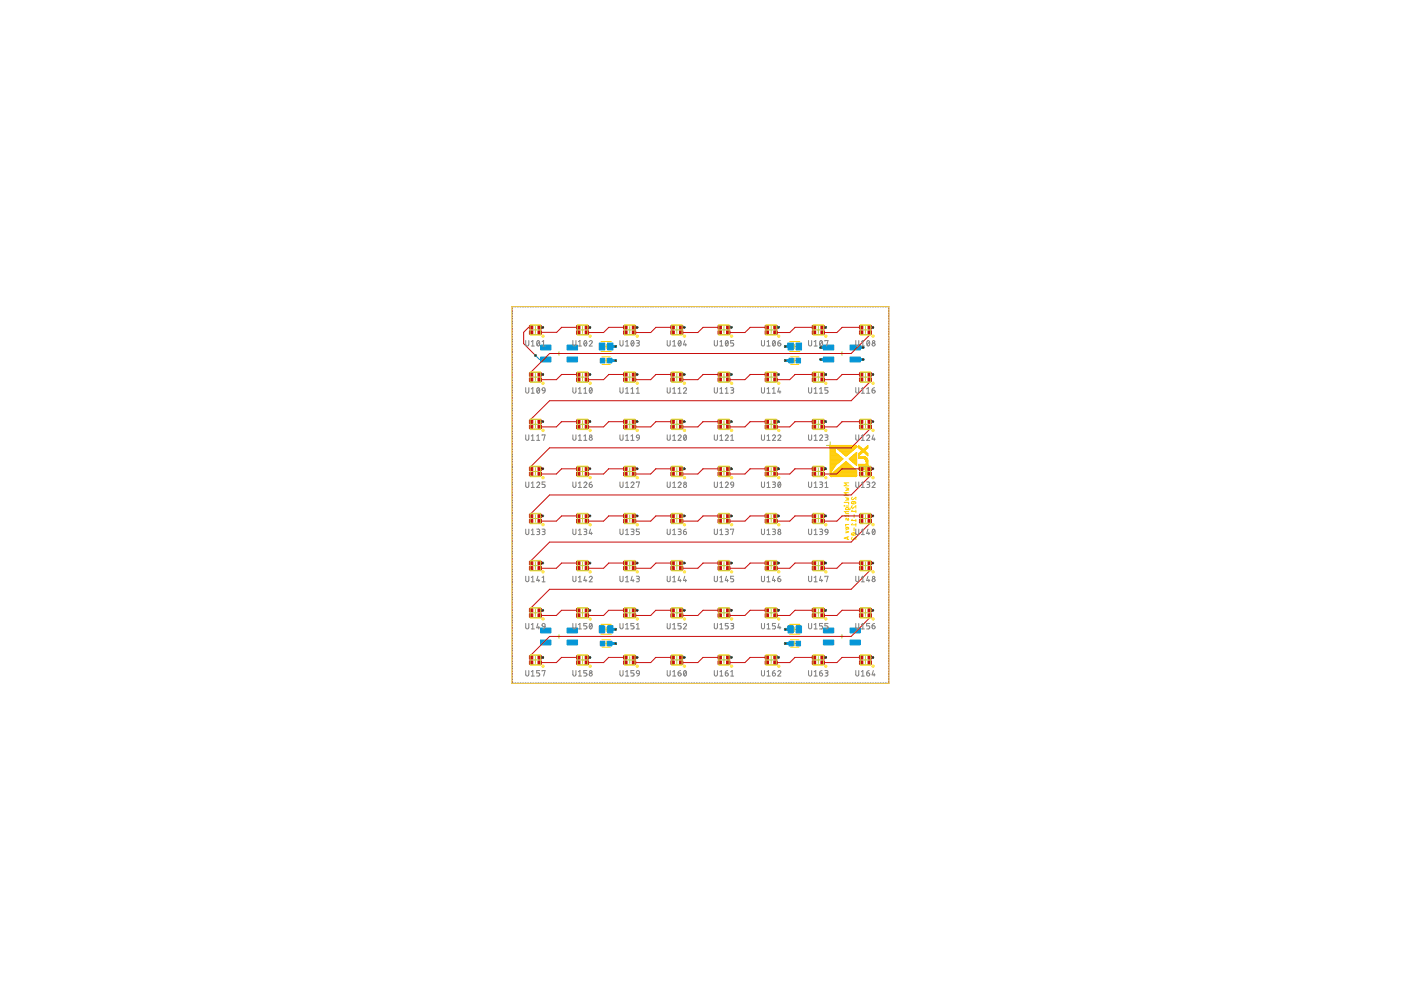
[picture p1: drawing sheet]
<svg xmlns="http://www.w3.org/2000/svg" width="297mm" height="210mm" viewBox="0 0 297 210" stroke-linecap="round" stroke-linejoin="round" font-family="sans-serif">
<g fill="none" stroke="#afd134" stroke-width=".21">
<path d="M118.2 75h.7M118.5 74.6v.7M128 76.5h1M128 73.4h1M128.5 73v.9M128.5 76v.9M168 76.5h1M168 73.4h1M168.5 73v.9M168.5 76v.9M178.1 75h.8M178.5 74.6v.7"/>
<path d="M175.2 94.4h1.6M176 93.7v1.5M118.2 134.9h.7M118.5 134.6v.7M128 136.4h1M128 133.4h1M128.5 132.9v1M128.5 136v.9M168 136.4h1M168 133.4h1M168.5 132.9v1M168.5 136v.9"/>
<path d="M178.1 134.9h.8M178.5 134.6v.7"/>
</g>
<g fill="none" stroke="#ffcd07" stroke-width=".21">
<path d="M127.4 72.4h2.2M127.4 74.5h2.2M127.6 75.6h1.8M127.6 77.3h1.8M167.4 72.4h2.2M167.4 74.5h2.2M167.6 75.6h1.8M167.6 77.3h1.8M176 98.6h1.2M176 98.5h1.3M176 98.4h1.5M176 98.3h1.6"/>
<path d="M176 98.1h1.8M176 98h1.9M176 97.9h2M176 97.8h2.2M176 97.7h2.3M176 97.5h2.5M176 97.4h2.6M176 97.3h2.7M176 97.2h2.6M176 97h2.4M176 96.9h2.3M176 96.7h2"/>
<path d="M176 96.6h1.9M176 96.5h1.7M176 96.3h1.6M176 96.2h1.5M176 96.1h1.3M176 96h1.2M176 94.9h5.5M176 99.9l.3 .1M176 99.8h.4M176 99.7h.5M176 99.5h.6M176 99.3h.7"/>
<path d="M176 99.2h.8M176 99.1h.8M176 99h.9M176 98.9h1M176 98.7h1.1M176 95.8h1.1M176 95.7h1.1M176 95.6h1.1M176 95.5h1.1M176 95.4h1.1M176 95.2h1.1M176 95.1h1.1"/>
<path d="M176 95h1.1M176.1 94.7l5.6 .1M176.1 94.6h.1M176.2 94.5h.1M176.2 94.5h5.2M176.3 94.4v.1M176.3 94.4l.1 .1M176.4 99.8h.1M176.6 99.6l-.4 .5M176.6 99.6h-.6M176.7 99.3v.1M176.7 99.3l-.1 .3"/>
<path d="M176.8 99.1h.1M177 99.9h4.6M177 98.8h.1M177 98.8l-.3 .5M177.1 98.7h.1M177.1 94.9h.1M177.1 95.9l.3 .3M177.1 95.9h.1M177.1 98.7l-.1 .1M177.1 99.8h4.5M177.1 99.8l-.2 .2M177.1 99.8v.1"/>
<path d="M177.1 94.9l.4 .2M177.1 94.9v1M177.2 94.8v.1M177.2 99.7h4.3M177.4 95h4M177.4 99.6h4M177.4 96.2h.1M177.4 96.2l.2 .2M177.5 99.5l-.4 .3M177.5 99.5h.1M177.5 99.5h3.7M177.5 95.1h3.8"/>
<path d="M177.5 95.1l.2 .1M177.6 96.4l.2 .1M177.6 96.4h.1M177.6 98.3h.1M177.6 98.3l-.5 .4M177.7 95.2l.4 .5M177.7 95.2v.1M177.7 99.3h3.4M177.7 95.2h3.4M177.7 99.3l-.2 .2M177.7 99.3h.1M177.8 99.2h3.2"/>
<path d="M177.8 95.4h3.2M177.8 96.5h.1M177.8 96.5l.2 .2M177.9 99.1l-.2 .2M177.9 95.5h2.9M178 96.7l.1 .1M178.1 99h2.6M178.1 96.8h-2.1M178.1 96.8l.2 .2M178.2 98.9h2.3M178.2 95.7h2.4M178.3 97h.1"/>
<path d="M178.3 98.8l-.4 .3M178.3 98.8h.1M178.4 98.7h2M178.4 95.8h2M178.4 95.9h.1M178.4 95.9l.4 .4M178.4 97l.2 .2M178.5 96h1.8M178.5 98.6h1.8M178.5 98.6l-.2 .2M178.5 98.6h.1M178.6 98.5h1.5"/>
<path d="M178.6 96.1h1.5M178.6 97.2h.1M178.6 97.2l.1 .1M178.7 97.3l-1.1 1M178.8 98.4h.1M178.8 98.4l-.3 .2M178.8 98.4h1.2M178.8 96.2h1.2M178.8 96.2l.4 .4M178.9 98.3h.9M178.9 96.3h1M179 98.1h.7"/>
<path d="M179 96.5h.7M179.2 98l.2-.1 1.5 1.3M179.2 98l-.4 .4M179.2 98v.1M179.2 98h.4M179.2 96.6h.4M179.2 96.6h.1M179.3 97.9h.1M179.3 96.7h.1M179.7 96.5h.1M179.7 96.5l-.3 .2-.2-.1M180 97.3h1.6"/>
<path d="M180.1 97.2h.1M180.1 97.2l-.1 .1 .7 .6M180.2 97.4h1.4M180.2 97.2h1.4M180.3 96l-.6 .5M180.3 97.5h1.3M180.3 97h1.3M180.3 97l-.2 .2M180.3 97h.1M180.4 95.9h.1M180.4 95.9l-.1 .1M180.4 97.7h1.2"/>
<path d="M180.4 96.9h1.2M180.6 97.8h1M180.6 96.8h1M180.6 96.8l-.3 .2M180.6 96.8h.1M180.7 95.6l-.3 .3M180.7 95.6h-2.6l.3 .3M180.7 97.9h.9M180.7 97.9l.1 .1M180.7 96.7l-.1 .1M180.7 96.7h.1M180.7 96.7h.9"/>
<path d="M180.8 99.1h-2.9M180.9 98h.7M180.9 96.6h.7M180.9 99.2l.3 .3M181 98.1h.6M181 96.5h.6M181 96.4l-.3 .3M181 96.4l.1 .1M181.1 95.3h.1M181.1 95.3l-.4 .3M181.1 98.3h.5M181.2 96.3h.4"/>
<path d="M181.2 99.5l.3 .2M181.3 96.3l-.3 .1M181.3 96.3h.1M181.3 98.4h.3M181.3 96.2h.3M181.4 94.4v.1M181.4 94.5l.3 .2M181.4 98.5h.2M181.4 96.1l-.1 .2M181.4 96.1h.1M181.4 96.1h.2M181.5 94.5h.1"/>
<path d="M181.5 99.7l.1 .1M181.5 94.5h-5.4v.1M181.5 96l.1 2.7-.8-.7M181.5 94.6l.2 .2M181.5 96l-.1 .1M181.5 96h.1M181.6 98.6h.1M181.6 94.6h.1M181.6 96h.1M181.6 94.6h-5.6v5.8M181.6 99.8v1M181.6 94.7h.1"/>
<path d="M181.7 94.7v.1M181.7 94.8l-.6 .5M182.1 98.6h1.9M182.1 98.5h1.9M182.1 97.2h1.7M182.1 97h1.6M182.1 96.9h1.4M182.1 96.6h.1M182.1 96.5h.2M182.1 96.3h.3M182.1 96.2h.5M182.1 94.9h.4"/>
<path d="M182.1 94.6h.1M182.1 94.5h.1M182.1 99.5h1.9M182.1 99.3h1.9M182.1 94.8h.3M182.1 94.5v.5l.6 .5M182.1 94.5l.9 .8M182.1 95h.6M182.1 96.1h.6M182.2 95.1h.6M182.3 96h.5M182.4 95.2h.5"/>
<path d="M182.4 95.8h1.2M182.5 95.4h1M182.6 95.7h.9M182.7 95.5h.7M182.7 95.6h.7M182.7 95.5v.1M182.7 95.6l-.6 .6v.4l.9-.7M182.7 95.6v.1M183 95.3h.1M183 95.8l.1 .1M183 95.8h.1M183.1 97.2h.1"/>
<path d="M183.1 95.2h.6M183.2 97.2h.1M183.2 96h.6M183.3 95.1h.5M183.3 97.2l.1 .1M183.3 97.2l.6 .2M183.4 96.1h.5M183.4 95.5v.2M183.4 95.6l.6 .6v.4l-.9-.7M183.4 95.6h.1M183.4 95h.6M183.4 97.3l.2 .1"/>
<path d="M183.4 97.3l.1 .1M183.5 96.9l-1.4-.1v.4h1.2M183.5 97.4h.1M183.5 96.9l.1 .1M183.5 96.2h.5M183.5 97.4h.4M183.5 94.9h.5M183.5 97.4l.2 .3M183.5 97.4l.1 .1M183.5 97.5h.1M183.6 97h.1M183.6 99.6h.4"/>
<path d="M183.6 96.3h.4M183.6 97.8l.1 .1M183.6 97.7l.1 .1M183.7 98.4h.3M183.7 98.3h.3M183.7 98.1h.3M183.7 98h.3M183.7 97.9h.3M183.7 99.9h.3M183.7 99.8h.3M183.7 99.7h.3M183.7 98.4h-1.6v.4h1.8"/>
<path d="M183.7 97v.1M183.7 94.8h.3M183.7 97.1h.1M183.8 97.2l.1 .1M183.8 97.1v.1M183.8 96.5h.2M183.8 94.6h.2M183.8 97.2l.1 .2M183.9 99.2l.1 .2M183.9 98.8h.1M183.9 99.2h-1.8v.4h1.5l.1 1.4h.3v-1.7M183.9 96.6h.1"/>
<path d="M183.9 97.4l.1 .1M184 94.5h.1M184 97.5v1.2M184 99.3h.1M184 97.6l-.4 .1M184 97.5h-.4l.1 .9M184 98.7h-1.9M184 98.7l-.1 .1M184 98.7h.1M184 97.8h-.4M184 94.5v.5M184 94.5l-.9 .8"/>
<path d="M184 95l-.6 .6M184 98.6v.1M176 100.8v.1M176 100.4v.1M176 100.3h.1M176 100.2h.2M176 100.1h.3M176 100.8l.3 .2M176 100.8h5.6M176.1 100.9h5.5M176.1 100.3l-.1 .1M176.1 100.7h5.5"/>
<path d="M176.1 100.9l.1 .1M176.1 100.2h.1M176.1 100.2v.1M176.2 101h5.3M176.2 100.1l-.1 .1M176.3 100.5h5.3M176.3 101v.1M176.3 101h.1M176.4 100.4h5.2M176.5 100.3h5.1M176.7 100.2l-.7 .6M176.7 100.2h.1"/>
<path d="M176.7 100.2h4.9M176.8 100.1h4.8M176.9 100l-.2 .2M176.9 100h.1M179 109.3h.8l.1 .2M179 106.5h.9v.4M179 107.3h.1M179 108.5h.9M179.3 108.5l.1 .4h.5M179.3 103.4l.6 .2-.4 .1 .4 .2-.6 .1M179.3 105.5l.6 .1-.4 .2 .4 .2-.6 .1M179.3 107.3h.6"/>
<path d="M179.3 109.2v.3M179.3 112.6l.6 .2-.6 .2M179.6 111.8v.4l-.3-.1 .1-.3h.4l.1 .1v.3M179.7 113.9v.4M179.9 109.9l-.1 .4-.4-.4v.4M179.9 102.4h-.9l.5 .3-.5 .3h.9M179.9 104.5h-.9l.5 .3-.5 .3h.9M179.9 111.2h-.6l.1 .3M179.9 113.8l-.9 .3 .9 .3M180.3 107.7l-.2 .4h-.8v-.4h.6v.4M180.6 106.5a.49 .49 0 0 1 .5-.2 .49 .49 0 0 1 .3 .4 .49 .49 0 0 1-.5 .2 .49 .49 0 0 1-.3-.4zM180.6 113.1a.49 .49 0 0 1 .5-.2 .49 .49 0 0 1 .3 .4 .49 .49 0 0 1-.5 .2 .49 .49 0 0 1-.3-.4z"/>
<path d="M180.7 105.4a.26 .26 0 0 0-.2 .4 .26 .26 0 0 0 .4 .1l.6-.5v.5M180.7 107.2a.26 .26 0 0 0-.2 .4 .26 .26 0 0 0 .4 .1l.6-.5v.6M180.7 113.9a.26 .26 0 0 0-.2 .3 .26 .26 0 0 0 .4 .1l.6-.4v.5M180.7 108.2l-.2 .2h1M180.7 110.1l-.2 .3h1M180.7 111l-.2 .3h1M181.1 109.1v.6M181.1 111.9v.7M181.3 106.4l-.6 .4M181.3 113l-.6 .4M181.4 101v.1M181.4 101h.1"/>
<path d="M181.5 108.2v.5M181.5 110.1v.5M181.5 111v.5M181.5 101h.1M181.5 101h-.1M181.5 100.9v.1M181.6 100.9h.1M181.6 100.8v.1M181.6 100.8h.1M181.6 100.8l-.1 .1M183.7 100.3h.3M183.7 100.2h.3"/>
<path d="M183.7 100.1h.3M183.7 100.9h.3M183.7 100.8h.3M183.7 100.7h.3M183.7 100.5h.3M183.7 100.4h.3M127.4 132.4h2.2M127.4 134.5h2.2M127.6 135.6h1.8M127.6 137.2h1.8M167.4 132.4h2.2M167.4 134.5h2.2"/>
<path d="M167.6 135.6h1.8M167.6 137.2h1.8"/>
</g>
<g fill="#0696d7" stroke="#0696d7" stroke-width=".21">
<path d="M114.6 73.2h2.2v1h-2.2z"/>
<path d="M114.6 75.7h2.2v1h-2.2z"/>
<path d="M120.2 73.2h2.2v1h-2.2z"/>
<path d="M120.2 75.7h2.2v1h-2.2z"/>
<path d="M180.2 75.7h2.2v1h-2.2z"/>
<path d="M180.2 73.2h2.2v1h-2.2z"/>
<path d="M174.6 75.7h2.2v1h-2.2z"/>
<path d="M174.6 73.2h2.2v1h-2.2z"/>
<path d="M114.6 133.2h2.2v1h-2.2z"/>
<path d="M114.6 135.7h2.2v1h-2.2z"/>
<path d="M120.2 133.2h2.2v1h-2.2z"/>
<path d="M120.2 135.7h2.2v1h-2.2z"/>
<path d="M180.2 135.7h2.2v1h-2.2z"/>
<path d="M180.2 133.2h2.2v1h-2.2z"/>
<path d="M174.6 135.7h2.2v1h-2.2z"/>
<path d="M174.6 133.2h2.2v1h-2.2z"/>
<path d="M128.8 76h1v.9h-1z"/>
<path d="M127.3 76h.9v.9h-.9z"/>
<path d="M167.3 76h.9v.9h-.9z"/>
<path d="M168.8 76h.9v.9h-.9z"/>
<path d="M128.8 136h1v.9h-1z"/>
<path d="M127.3 136h.9v.9h-.9z"/>
<path d="M167.3 136h.9v.9h-.9z"/>
<path d="M168.8 136h.9v.9h-.9z"/>
<path d="M128.8 72.7h1.2v1.5h-1.2z"/>
<path d="M127.1 72.7h1.1v1.5h-1.1z"/>
<path d="M167 72.7h1.2v1.5h-1.2z"/>
<path d="M168.8 72.7h1.1v1.5h-1.1z"/>
<path d="M128.8 132.7h1.2v1.5h-1.2z"/>
<path d="M127.1 132.7h1.1v1.5h-1.1z"/>
<path d="M167 132.7h1.2v1.5h-1.2z"/>
<path d="M168.8 132.7h1.1v1.5h-1.1z"/>
</g>
<g fill="none" stroke="#0696d7" stroke-width=".21">
<path d="M108.6 65.4h.1M108.6 65.7v.1M108.6 66.1h.1M108.6 66.4v.1M108.6 66.8h.1M108.6 67.1v.1M108.6 67.5h.1M108.6 67.8v.1M108.6 68.2h.1M108.6 68.5v.1M108.6 68.9h.1M108.6 69.2v.1"/>
<path d="M108.6 69.6h.1M108.6 69.9v.1M108.6 70.3h.1M108.6 70.6v.1M108.6 71h.1M108.6 71.3v.1M108.6 71.6v.1M108.6 72v.1M108.6 72.3v.1M108.6 72.7h.1M108.6 73v.1M108.6 73.4h.1"/>
<path d="M108.6 73.7v.1M108.6 74.1h.1M108.6 74.4v.1M108.6 74.8h.1M108.6 75.1v.1M108.6 75.5h.1M108.6 75.8v.1M108.6 76.2h.1M108.6 76.5v.1M108.6 76.9h.1M108.6 77.2v.1M108.6 77.6h.1"/>
<path d="M108.6 77.9v.1M108.6 78.3h.1M108.6 78.6v.1M108.6 79h.1M108.6 79.3v.1M108.6 79.7h.1M108.6 65v.1M108.9 65h.1M109.3 65h.1M109.6 65h.1M110 65h.1M110.3 65h.1"/>
<path d="M110.7 65h.1M111 65h.1M111.4 65h.1M111.7 65h.1M112.1 65h.1M112.4 65h.1M112.8 65h.1M113.1 65h.1M113.5 65h.1M113.5 75.4l.9 .8h1.3M113.8 65h.1M114.2 65h.1"/>
<path d="M114.5 65h.1M114.9 65h.1M115.2 65h.1M115.6 65h.1M115.9 65h.1M116.3 65h.1M116.6 65h.1M117 65h.1M117.3 65h.1M117.6 65h.1M118 65h.1M118.3 65h.1"/>
<path d="M118.7 65h.1M119 65h.1M119.4 65h.1M119.7 65h.1M120.1 65h.1M120.4 65h.1M120.8 65h.1M121.1 65h.1M121.5 65h.1M121.8 65h.1M122.2 65h.1M122.5 65h.1"/>
<path d="M122.9 65h.1M123.2 65h.1M123.6 65h.1M123.9 65h.1M124.3 65h.1M124.6 65h.1M125 65h.1M125.3 65h.1M125.7 65h.1M126 65h.1M126.4 65h.1M126.7 65h.1"/>
<path d="M127.1 65h.1M127.4 65h.1M127.8 65h.1M128.1 65h.1M128.5 65h.1M128.8 65h.1M129.2 65h.1M129.5 65h.1M129.9 65h.1M130.2 65h.1M130.5 65h.1M130.9 65h.1"/>
<path d="M131.2 65h.1M131.6 65h.1M131.9 65h.1M132.3 65h.1M132.6 65h.1M133 65h.1M133.3 65h.1M133.7 65h.1M134 65h.1M134.4 65h.1M134.7 65h.1M135.1 65h.1"/>
<path d="M135.4 65h.1M135.8 65h.1M136.1 65h.1M136.5 65h.1M136.8 65h.1M137.2 65h.1M137.5 65h.1M137.9 65h.1M138.2 65h.1M138.6 65h.1M138.9 65h.1M139.3 65h.1"/>
<path d="M139.6 65h.1M140 65h.1M140.3 65h.1M140.7 65h.1M141 65h.1M141.4 65h.1M141.7 65h.1M142 65h.1M142.4 65h.1M142.7 65h.1M143.1 65h.1M143.4 65h.1"/>
<path d="M143.8 65h.1M144.1 65h.1M144.5 65h.1M144.8 65h.1M145.2 65h.1M145.5 65h.1M145.9 65h.1M146.2 65h.1M146.6 65h.1M146.9 65h.1M147.3 65h.1M147.6 65h.1"/>
<path d="M148 65h.1M148.3 65h.1M148.7 65h.1M149 65h.1M149.4 65h.1M149.7 65h.1M150.1 65h.1M150.4 65h.1M150.7 65h.1M151.1 65h.1M151.4 65h.1M151.8 65h.1"/>
<path d="M152.1 65h.1M152.5 65h.1M152.8 65h.1M153.2 65h.1M153.5 65h.1M153.9 65h.1M154.2 65h.1M154.6 65h.1M154.9 65h.1M155.3 65h.1M155.6 65h.1M156 65h.1"/>
<path d="M156.3 65h.1M156.7 65h.1M157 65h.1M157.4 65h.1M157.7 65h.1M158.1 65h.1M158.4 65h.1M158.7 65h.1M159.1 65h.1M159.4 65h.1M159.8 65h.1M160.1 65h.1"/>
<path d="M160.5 65h.1M160.8 65h.1M161.2 65h.1M161.5 65h.1M161.9 65h.1M162.2 65h.1M162.6 65h.1M162.9 65h.1M163.3 65h.1M163.6 65h.1M164 65h.1M164.3 65h.1"/>
<path d="M164.7 65h.1M165 65h.1M165.4 65h.1M165.7 65h.1M166.1 65h.1M166.4 65h.1M166.8 65h.1M167.1 65h.1M167.5 65h.1M167.8 65h.1M168.2 65h.1M168.5 65h.1"/>
<path d="M168.9 65h.1M169.2 65h.1M169.6 65h.1M169.9 65h.1M170.3 65h.1M170.6 65h.1M171 65h.1M171.3 65h.1M171.6 65h.1M172 65h.1M172.3 65h.1M172.7 65h.1"/>
<path d="M173 65h.1M173.4 65h.1M173.7 65h.1M174.1 65h.1M174.4 65h.1M174.8 65h.1M175.1 65h.1M175.5 65h.1M175.8 65h.1M176.2 65h.1M176.5 65h.1M176.9 65h.1"/>
<path d="M177.2 65h.1M177.6 65h.1M177.9 65h.1M178.3 65h.1M178.6 65h.1M179 65h.1M179.3 65h.1M179.7 65h.1M180 65h.1M180.4 65h.1M180.7 65h.1M181.1 65h.1"/>
<path d="M181.4 65h.1M181.8 65h.1M182.1 65h.1M182.5 65h.1M182.8 65h.1M183.2 65h.1M183.5 65h.1M183.8 65h.1M184.2 65h.1M184.5 65h.1M184.9 65h.1M185.2 65h.1"/>
<path d="M185.6 65h.1M185.9 65h.1M186.3 65h.1M186.6 65h.1M187 65h.1M187.3 65h.1M187.7 65h.1M188 65h.1M188.4 65h.1M188.4 65v.1M188.4 65.4h.1M188.4 65.7v.1"/>
<path d="M188.4 66.1h.1M188.4 66.4v.1M188.4 66.8h.1M188.4 67.1v.1M188.4 67.5h.1M188.4 67.8v.1M188.4 68.2h.1M188.4 68.5v.1M188.4 68.9h.1M188.4 69.2v.1M188.4 69.6h.1M188.4 69.9v.1"/>
<path d="M188.4 70.3h.1M188.4 70.6v.1M188.4 71h.1M188.4 71.3v.1M188.4 71.6v.1M188.4 72v.1M188.4 72.3v.1M188.4 72.7h.1M188.4 73v.1M188.4 73.4h.1M188.4 73.7v.1M188.4 74.1h.1"/>
<path d="M188.4 74.4v.1M188.4 74.8h.1M188.4 75.1v.1M188.4 75.5h.1M188.4 75.8v.1M188.4 76.2h.1M188.4 76.5v.1M188.4 76.9h.1M188.4 77.2v.1M188.4 77.6h.1M188.4 77.9v.1M188.4 78.3h.1"/>
<path d="M188.4 78.6v.1M188.4 79h.1M188.4 79.3v.1M188.4 79.7h.1M108.6 80v.1M108.6 80.4h.1M108.6 80.7v.1M108.6 81.1h.1M108.6 81.4h.1M108.6 81.8h.1M108.6 82.1h.1M108.6 82.4v.1"/>
<path d="M108.6 82.8h.1M108.6 83.1v.1M108.6 83.5h.1M108.6 83.8v.1M108.6 84.2h.1M108.6 84.5v.1M108.6 84.9h.1M108.6 85.2v.1M108.6 85.6h.1M108.6 85.9v.1M108.6 86.3h.1M108.6 86.6v.1"/>
<path d="M108.6 87h.1M108.6 87.3v.1M108.6 87.7h.1M108.6 88v.1M108.6 88.4h.1M108.6 88.7v.1M108.6 89.1h.1M108.6 89.4v.1M108.6 89.8h.1M108.6 90.1v.1M108.6 90.5h.1M108.6 90.8v.1"/>
<path d="M108.6 91.2h.1M108.6 91.5h.1M108.6 91.9h.1M108.6 92.2h.1M108.6 92.6h.1M108.6 92.9h.1M108.6 93.3h.1M108.6 93.6h.1M108.6 94h.1M108.6 94.3h.1M108.6 94.6v.1M108.6 95h.1"/>
<path d="M108.6 95.3v.1M108.6 95.7h.1M108.6 96v.1M108.6 96.4h.1M108.6 96.7v.1M108.6 97.1h.1M108.6 97.4v.1M108.6 97.8h.1M108.6 98.1v.1M108.6 98.5h.1M108.6 98.8v.1M108.6 99.2h.1"/>
<path d="M108.6 99.5v.1M108.6 99.9h.1M188.4 80v.1M188.4 80.4h.1M188.4 80.7v.1M188.4 81.1h.1M188.4 81.4h.1M188.4 81.8h.1M188.4 82.1h.1M188.4 82.4v.1M188.4 82.8h.1M188.4 83.1v.1"/>
<path d="M188.4 83.5h.1M188.4 83.8v.1M188.4 84.2h.1M188.4 84.5v.1M188.4 84.9h.1M188.4 85.2v.1M188.4 85.6h.1M188.4 85.9v.1M188.4 86.3h.1M188.4 86.6v.1M188.4 87h.1M188.4 87.3v.1"/>
<path d="M188.4 87.7h.1M188.4 88v.1M188.4 88.4h.1M188.4 88.7v.1M188.4 89.1h.1M188.4 89.4v.1M188.4 89.8h.1M188.4 90.1v.1M188.4 90.5h.1M188.4 90.8v.1M188.4 91.2h.1M188.4 91.5h.1"/>
<path d="M188.4 91.9h.1M188.4 92.2h.1M188.4 92.6h.1M188.4 92.9h.1M188.4 93.3h.1M188.4 93.6h.1M188.4 94h.1M188.4 94.3h.1M188.4 94.6v.1M188.4 95h.1M188.4 95.3v.1M188.4 95.7h.1"/>
<path d="M188.4 96v.1M188.4 96.4h.1M188.4 96.7v.1M188.4 97.1h.1M188.4 97.4v.1M188.4 97.8h.1M188.4 98.1v.1M188.4 98.5h.1M188.4 98.8v.1M188.4 99.2h.1M188.4 99.5v.1M188.4 99.9h.1"/>
<path d="M108.6 100.2v.1M108.6 100.6h.1M108.6 100.9v.1M108.6 101.3h.1M108.6 101.6v.1M108.6 102h.1M108.6 102.3v.1M108.6 102.7h.1M108.6 103v.1M108.6 103.4h.1M108.6 103.7h.1M108.6 104.1h.1"/>
<path d="M108.6 104.4h.1M108.6 104.8h.1M108.6 105.1h.1M108.6 105.5h.1M108.6 105.8h.1M108.6 106.2h.1M108.6 106.5h.1M108.6 106.8v.1M108.6 107.2h.1M108.6 107.5v.1M108.6 107.9h.1M108.6 108.2v.1"/>
<path d="M108.6 108.6h.1M108.6 108.9v.1M108.6 109.3h.1M108.6 109.6v.1M108.6 110h.1M108.6 110.3v.1M108.6 110.7h.1M108.6 111v.1M108.6 111.4h.1M108.6 111.7v.1M108.6 112.1h.1M108.6 112.4v.1"/>
<path d="M108.6 112.8h.1M108.6 113.1v.1M108.6 113.5h.1M108.6 113.8v.1M108.6 114.2h.1M108.6 114.5v.1M108.6 114.9h.1M108.6 115.2v.1M108.6 115.5v.1M108.6 115.9h.1M108.6 116.2v.1M108.6 116.6h.1"/>
<path d="M108.6 116.9v.1M108.6 117.3h.1M108.6 117.6v.1M108.6 118h.1M108.6 118.3v.1M108.6 118.7h.1M108.6 119v.1M108.6 119.4h.1M108.6 119.7v.1M188.4 100.2v.1M188.4 100.6h.1M188.4 100.9v.1"/>
<path d="M188.4 101.3h.1M188.4 101.6v.1M188.4 102h.1M188.4 102.3v.1M188.4 102.7h.1M188.4 103v.1M188.4 103.4h.1M188.4 103.7h.1M188.4 104.1h.1M188.4 104.4h.1M188.4 104.8h.1M188.4 105.1h.1"/>
<path d="M188.4 105.5h.1M188.4 105.8h.1M188.4 106.2h.1M188.4 106.5h.1M188.4 106.8v.1M188.4 107.2h.1M188.4 107.5v.1M188.4 107.9h.1M188.4 108.2v.1M188.4 108.6h.1M188.4 108.9v.1M188.4 109.3h.1"/>
<path d="M188.4 109.6v.1M188.4 110h.1M188.4 110.3v.1M188.4 110.7h.1M188.4 111v.1M188.4 111.4h.1M188.4 111.7v.1M188.4 112.1h.1M188.4 112.4v.1M188.4 112.8h.1M188.4 113.1v.1M188.4 113.5h.1"/>
<path d="M188.4 113.8v.1M188.4 114.2h.1M188.4 114.5v.1M188.4 114.9h.1M188.4 115.2v.1M188.4 115.5v.1M188.4 115.9h.1M188.4 116.2v.1M188.4 116.6h.1M188.4 116.9v.1M188.4 117.3h.1M188.4 117.6v.1"/>
<path d="M188.4 118h.1M188.4 118.3v.1M188.4 118.7h.1M188.4 119v.1M188.4 119.4h.1M188.4 119.7v.1M108.6 120.1h.1M108.6 120.4v.1M108.6 120.8h.1M108.6 121.1v.1M108.6 121.5h.1M108.6 121.8v.1"/>
<path d="M108.6 122.2h.1M108.6 122.5v.1M108.6 122.9h.1M108.6 123.2v.1M108.6 123.5v.1M108.6 123.9v.1M108.6 124.2v.1M108.6 124.6v.1M108.6 124.9v.1M108.6 125.3h.1M108.6 125.6v.1M108.6 126h.1"/>
<path d="M108.6 126.3v.1M108.6 126.7h.1M108.6 127v.1M108.6 127.4h.1M108.6 127.7v.1M108.6 128.1h.1M108.6 128.4v.1M108.6 128.8h.1M108.6 129.1v.1M108.6 129.5h.1M108.6 129.8v.1M108.6 130.2h.1"/>
<path d="M108.6 130.5v.1M108.6 130.9h.1M108.6 131.2v.1M108.6 131.6h.1M108.6 131.9v.1M108.6 132.3h.1M108.6 132.6v.1M108.6 133h.1M108.6 133.3h.1M108.6 133.7h.1M108.6 134h.1M108.6 134.4h.1"/>
<path d="M108.6 134.7h.1M108.6 135.1h.1M108.6 135.4h.1M108.6 135.7v.1M108.6 136.1h.1M108.6 136.4v.1M108.6 136.8h.1M108.6 137.1v.1M108.6 137.5h.1M108.6 137.8v.1M108.6 138.2h.1M108.6 138.5v.1"/>
<path d="M108.6 138.9h.1M108.6 139.2v.1M108.6 139.6h.1M108.6 139.9v.1M188.4 120.1h.1M188.4 120.4v.1M188.4 120.8h.1M188.4 121.1v.1M188.4 121.5h.1M188.4 121.8v.1M188.4 122.2h.1M188.4 122.5v.1"/>
<path d="M188.4 122.9h.1M188.4 123.2v.1M188.4 123.5v.1M188.4 123.9v.1M188.4 124.2v.1M188.4 124.6v.1M188.4 124.9v.1M188.4 125.3h.1M188.4 125.6v.1M188.4 126h.1M188.4 126.3v.1M188.4 126.7h.1"/>
<path d="M188.4 127v.1M188.4 127.4h.1M188.4 127.7v.1M188.4 128.1h.1M188.4 128.4v.1M188.4 128.8h.1M188.4 129.1v.1M188.4 129.5h.1M188.4 129.8v.1M188.4 130.2h.1M188.4 130.5v.1M188.4 130.9h.1"/>
<path d="M188.4 131.2v.1M188.4 131.6h.1M188.4 131.9v.1M188.4 132.3h.1M188.4 132.6v.1M188.4 133h.1M188.4 133.3h.1M188.4 133.7h.1M188.4 134h.1M188.4 134.4h.1M188.4 134.7h.1M188.4 135.1h.1"/>
<path d="M188.4 135.4h.1M188.4 135.7v.1M188.4 136.1h.1M188.4 136.4v.1M188.4 136.8h.1M188.4 137.1v.1M188.4 137.5h.1M188.4 137.8v.1M188.4 138.2h.1M188.4 138.5v.1M188.4 138.9h.1M188.4 139.2v.1"/>
<path d="M188.4 139.6h.1M188.4 139.9v.1M108.6 144.8h.1M108.6 140.3h.1M108.6 140.6v.1M108.6 141h.1M108.6 141.3v.1M108.6 141.7h.1M108.6 142v.1M108.6 142.4h.1M108.6 142.7v.1M108.6 143.1h.1"/>
<path d="M108.6 143.4v.1M108.6 143.8h.1M108.6 144.1h.1M108.6 144.5h.1M108.9 144.8h.1M109.3 144.8h.1M109.6 144.8h.1M110 144.8h.1M110.3 144.8h.1M110.7 144.8h.1M111 144.8h.1M111.4 144.8h.1"/>
<path d="M111.7 144.8h.1M112.1 144.8h.1M112.4 144.8h.1M112.8 144.8h.1M113.1 144.8h.1M113.5 144.8h.1M113.8 144.8h.1M114.2 144.8h.1M114.5 144.8h.1M114.9 144.8h.1M115.2 144.8h.1M115.6 144.8h.1"/>
<path d="M115.9 144.8h.1M116.3 144.8h.1M116.6 144.8h.1M117 144.8h.1M117.3 144.8h.1M117.6 144.8h.1M118 144.8h.1M118.3 144.8h.1M118.7 144.8h.1M119 144.8h.1M119.4 144.8h.1M119.7 144.8h.1"/>
<path d="M120.1 144.8h.1M120.4 144.8h.1M120.8 144.8h.1M121.1 144.8h.1M121.5 144.8h.1M121.8 144.8h.1M122.2 144.8h.1M122.5 144.8h.1M122.9 144.8h.1M123.2 144.8h.1M123.6 144.8h.1M123.9 144.8h.1"/>
<path d="M124.3 144.8h.1M124.6 144.8h.1M125 144.8h.1M125.3 144.8h.1M125.7 144.8h.1M126 144.8h.1M126.4 144.8h.1M126.7 144.8h.1M127.1 144.8h.1M127.4 144.8h.1M127.8 144.8h.1M128.1 144.8h.1"/>
<path d="M128.5 144.8h.1M128.8 144.8h.1M129.2 144.8h.1M129.5 144.8h.1M129.9 144.8h.1M130.2 144.8h.1M130.5 144.8h.1M130.9 144.8h.1M131.2 144.8h.1M131.6 144.8h.1M131.9 144.8h.1M132.3 144.8h.1"/>
<path d="M132.6 144.8h.1M133 144.8h.1M133.3 144.8h.1M133.7 144.8h.1M134 144.8h.1M134.4 144.8h.1M134.7 144.8h.1M135.1 144.8h.1M135.4 144.8h.1M135.8 144.8h.1M136.1 144.8h.1M136.5 144.8h.1"/>
<path d="M136.8 144.8h.1M137.2 144.8h.1M137.5 144.8h.1M137.9 144.8h.1M138.2 144.8h.1M138.6 144.8h.1M138.9 144.8h.1M139.3 144.8h.1M139.6 144.8h.1M140 144.8h.1M140.3 144.8h.1M140.7 144.8h.1"/>
<path d="M141 144.8h.1M141.4 144.8h.1M141.7 144.8h.1M142 144.8h.1M142.4 144.8h.1M142.7 144.8h.1M143.1 144.8h.1M143.4 144.8h.1M143.8 144.8h.1M144.1 144.8h.1M144.5 144.8h.1M144.8 144.8h.1"/>
<path d="M145.2 144.8h.1M145.5 144.8h.1M145.9 144.8h.1M146.2 144.8h.1M146.6 144.8h.1M146.9 144.8h.1M147.3 144.8h.1M147.6 144.8h.1M148 144.8h.1M148.3 144.8h.1M148.7 144.8h.1M149 144.8h.1"/>
<path d="M149.4 144.8h.1M149.7 144.8h.1M150.1 144.8h.1M150.4 144.8h.1M150.7 144.8h.1M151.1 144.8h.1M151.4 144.8h.1M151.8 144.8h.1M152.1 144.8h.1M152.5 144.8h.1M152.8 144.8h.1M153.2 144.8h.1"/>
<path d="M153.5 144.8h.1M153.9 144.8h.1M154.2 144.8h.1M154.6 144.8h.1M154.9 144.8h.1M155.3 144.8h.1M155.6 144.8h.1M156 144.8h.1M156.3 144.8h.1M156.7 144.8h.1M157 144.8h.1M157.4 144.8h.1"/>
<path d="M157.7 144.8h.1M158.1 144.8h.1M158.4 144.8h.1M158.7 144.8h.1M159.1 144.8h.1M159.4 144.8h.1M159.8 144.8h.1M160.1 144.8h.1M160.5 144.8h.1M160.8 144.8h.1M161.2 144.8h.1M161.5 144.8h.1"/>
<path d="M161.9 144.8h.1M162.2 144.8h.1M162.6 144.8h.1M162.9 144.8h.1M163.3 144.8h.1M163.6 144.8h.1M164 144.8h.1M164.3 144.8h.1M164.7 144.8h.1M165 144.8h.1M165.4 144.8h.1M165.7 144.8h.1"/>
<path d="M166.1 144.8h.1M166.4 144.8h.1M166.8 144.8h.1M167.1 144.8h.1M167.5 144.8h.1M167.8 144.8h.1M168.2 144.8h.1M168.5 144.8h.1M168.9 144.8h.1M169.2 144.8h.1M169.6 144.8h.1M169.9 144.8h.1"/>
<path d="M170.3 144.8h.1M170.6 144.8h.1M171 144.8h.1M171.3 144.8h.1M171.6 144.8h.1M172 144.8h.1M172.3 144.8h.1M172.7 144.8h.1M173 144.8h.1M173.4 144.8h.1M173.7 144.8h.1M174.1 144.8h.1"/>
<path d="M174.4 144.8h.1M174.8 144.8h.1M175.1 144.8h.1M175.5 144.8h.1M175.8 144.8h.1M176.2 144.8h.1M176.5 144.8h.1M176.9 144.8h.1M177.2 144.8h.1M177.6 144.8h.1M177.9 144.8h.1M178.3 144.8h.1"/>
<path d="M178.6 144.8h.1M179 144.8h.1M179.3 144.8h.1M179.7 144.8h.1M180 144.8h.1M180.4 144.8h.1M180.7 144.8h.1M181.1 144.8h.1M181.4 144.8h.1M181.8 144.8h.1M182.1 144.8h.1M182.5 144.8h.1"/>
<path d="M182.8 144.8h.1M183.2 144.8h.1M183.5 144.8h.1M183.8 144.8h.1M184.2 144.8h.1M184.5 144.8h.1M184.9 144.8h.1M185.2 144.8h.1M185.6 144.8h.1M185.9 144.8h.1M186.3 144.8h.1M186.6 144.8h.1"/>
<path d="M187 144.8h.1M187.3 144.8h.1M187.7 144.8h.1M188 144.8h.1M188.4 144.8h.1M188.4 140.3h.1M188.4 140.6v.1M188.4 141h.1M188.4 141.3v.1M188.4 141.7h.1M188.4 142v.1M188.4 142.4h.1"/>
<path d="M188.4 142.7v.1M188.4 143.1h.1M188.4 143.4v.1M188.4 143.8h.1M188.4 144.1h.1M188.4 144.5h.1"/>
</g>
<path d="M129.3 76.5h1.2M129.4 73.4h1.1M166.5 73.4h1.1M166.5 76.5h1.2M174 73.7h1.7M174 76.2h1.7M181.3 73.7h1.7M181.3 76.2h1.7M129.3 136.4h1.2M129.4 133.4h1.1M166.5 133.4h1.1M166.5 136.4h1.2" fill="none" stroke="#0696d7" stroke-width=".61"/>
<circle cx="125.1" cy="119.4" r=".17" fill="#0dab76" stroke="#0dab76" stroke-width=".21"/>
<circle cx="125.1" cy="119.4" r=".11" fill="#fff" stroke="#000" stroke-width=".21"/>
<circle cx="155.1" cy="89.4" r=".17" fill="#0dab76" stroke="#0dab76" stroke-width=".21"/>
<circle cx="155.1" cy="89.4" r=".11" fill="#fff" stroke="#000" stroke-width=".21"/>
<circle cx="135.1" cy="119.4" r=".17" fill="#0dab76" stroke="#0dab76" stroke-width=".21"/>
<circle cx="135.1" cy="119.4" r=".11" fill="#fff" stroke="#000" stroke-width=".21"/>
<circle cx="115.1" cy="99.4" r=".17" fill="#0dab76" stroke="#0dab76" stroke-width=".21"/>
<circle cx="115.1" cy="99.4" r=".11" fill="#fff" stroke="#000" stroke-width=".21"/>
<circle cx="165.1" cy="119.4" r=".17" fill="#0dab76" stroke="#0dab76" stroke-width=".21"/>
<circle cx="165.1" cy="119.4" r=".11" fill="#fff" stroke="#000" stroke-width=".21"/>
<circle cx="165.1" cy="99.4" r=".17" fill="#0dab76" stroke="#0dab76" stroke-width=".21"/>
<circle cx="165.1" cy="99.4" r=".11" fill="#fff" stroke="#000" stroke-width=".21"/>
<circle cx="145.1" cy="69.4" r=".17" fill="#0dab76" stroke="#0dab76" stroke-width=".21"/>
<circle cx="145.1" cy="69.4" r=".11" fill="#fff" stroke="#000" stroke-width=".21"/>
<circle cx="165.1" cy="69.4" r=".17" fill="#0dab76" stroke="#0dab76" stroke-width=".21"/>
<circle cx="165.1" cy="69.4" r=".11" fill="#fff" stroke="#000" stroke-width=".21"/>
<circle cx="115.1" cy="69.4" r=".17" fill="#0dab76" stroke="#0dab76" stroke-width=".21"/>
<circle cx="115.1" cy="69.4" r=".11" fill="#fff" stroke="#000" stroke-width=".21"/>
<circle cx="135.1" cy="139.4" r=".17" fill="#0dab76" stroke="#0dab76" stroke-width=".21"/>
<circle cx="135.1" cy="139.4" r=".11" fill="#fff" stroke="#000" stroke-width=".21"/>
<circle cx="145.1" cy="79.4" r=".17" fill="#0dab76" stroke="#0dab76" stroke-width=".21"/>
<circle cx="145.1" cy="79.4" r=".11" fill="#fff" stroke="#000" stroke-width=".21"/>
<circle cx="185.1" cy="129.4" r=".17" fill="#0dab76" stroke="#0dab76" stroke-width=".21"/>
<circle cx="185.1" cy="129.4" r=".11" fill="#fff" stroke="#000" stroke-width=".21"/>
<circle cx="145.1" cy="139.4" r=".17" fill="#0dab76" stroke="#0dab76" stroke-width=".21"/>
<circle cx="145.1" cy="139.4" r=".11" fill="#fff" stroke="#000" stroke-width=".21"/>
<circle cx="165.1" cy="129.4" r=".17" fill="#0dab76" stroke="#0dab76" stroke-width=".21"/>
<circle cx="165.1" cy="129.4" r=".11" fill="#fff" stroke="#000" stroke-width=".21"/>
<circle cx="125.1" cy="79.4" r=".17" fill="#0dab76" stroke="#0dab76" stroke-width=".21"/>
<circle cx="125.1" cy="79.4" r=".11" fill="#fff" stroke="#000" stroke-width=".21"/>
<circle cx="185.1" cy="79.4" r=".17" fill="#0dab76" stroke="#0dab76" stroke-width=".21"/>
<circle cx="185.1" cy="79.4" r=".11" fill="#fff" stroke="#000" stroke-width=".21"/>
<circle cx="115.1" cy="79.4" r=".17" fill="#0dab76" stroke="#0dab76" stroke-width=".21"/>
<circle cx="115.1" cy="79.4" r=".11" fill="#fff" stroke="#000" stroke-width=".21"/>
<circle cx="125.1" cy="89.4" r=".17" fill="#0dab76" stroke="#0dab76" stroke-width=".21"/>
<circle cx="125.1" cy="89.4" r=".11" fill="#fff" stroke="#000" stroke-width=".21"/>
<circle cx="155.1" cy="119.4" r=".17" fill="#0dab76" stroke="#0dab76" stroke-width=".21"/>
<circle cx="155.1" cy="119.4" r=".11" fill="#fff" stroke="#000" stroke-width=".21"/>
<circle cx="125.1" cy="129.4" r=".17" fill="#0dab76" stroke="#0dab76" stroke-width=".21"/>
<circle cx="125.1" cy="129.4" r=".11" fill="#fff" stroke="#000" stroke-width=".21"/>
<circle cx="125.1" cy="69.4" r=".17" fill="#0dab76" stroke="#0dab76" stroke-width=".21"/>
<circle cx="125.1" cy="69.4" r=".11" fill="#fff" stroke="#000" stroke-width=".21"/>
<circle cx="135.1" cy="109.4" r=".17" fill="#0dab76" stroke="#0dab76" stroke-width=".21"/>
<circle cx="135.1" cy="109.4" r=".11" fill="#fff" stroke="#000" stroke-width=".21"/>
<circle cx="135.1" cy="89.4" r=".17" fill="#0dab76" stroke="#0dab76" stroke-width=".21"/>
<circle cx="135.1" cy="89.4" r=".11" fill="#fff" stroke="#000" stroke-width=".21"/>
<circle cx="135.1" cy="69.4" r=".17" fill="#0dab76" stroke="#0dab76" stroke-width=".21"/>
<circle cx="135.1" cy="69.4" r=".11" fill="#fff" stroke="#000" stroke-width=".21"/>
<circle cx="175.1" cy="69.4" r=".17" fill="#0dab76" stroke="#0dab76" stroke-width=".21"/>
<circle cx="175.1" cy="69.4" r=".11" fill="#fff" stroke="#000" stroke-width=".21"/>
<circle cx="115.1" cy="139.4" r=".17" fill="#0dab76" stroke="#0dab76" stroke-width=".21"/>
<circle cx="115.1" cy="139.4" r=".11" fill="#fff" stroke="#000" stroke-width=".21"/>
<circle cx="145.1" cy="109.4" r=".17" fill="#0dab76" stroke="#0dab76" stroke-width=".21"/>
<circle cx="145.1" cy="109.4" r=".11" fill="#fff" stroke="#000" stroke-width=".21"/>
<circle cx="155.1" cy="69.4" r=".17" fill="#0dab76" stroke="#0dab76" stroke-width=".21"/>
<circle cx="155.1" cy="69.4" r=".11" fill="#fff" stroke="#000" stroke-width=".21"/>
<circle cx="175.1" cy="109.4" r=".17" fill="#0dab76" stroke="#0dab76" stroke-width=".21"/>
<circle cx="175.1" cy="109.4" r=".11" fill="#fff" stroke="#000" stroke-width=".21"/>
<circle cx="125.1" cy="99.4" r=".17" fill="#0dab76" stroke="#0dab76" stroke-width=".21"/>
<circle cx="125.1" cy="99.4" r=".11" fill="#fff" stroke="#000" stroke-width=".21"/>
<circle cx="155.1" cy="79.4" r=".17" fill="#0dab76" stroke="#0dab76" stroke-width=".21"/>
<circle cx="155.1" cy="79.4" r=".11" fill="#fff" stroke="#000" stroke-width=".21"/>
<circle cx="115.1" cy="89.4" r=".17" fill="#0dab76" stroke="#0dab76" stroke-width=".21"/>
<circle cx="115.1" cy="89.4" r=".11" fill="#fff" stroke="#000" stroke-width=".21"/>
<circle cx="115.1" cy="119.4" r=".17" fill="#0dab76" stroke="#0dab76" stroke-width=".21"/>
<circle cx="115.1" cy="119.4" r=".11" fill="#fff" stroke="#000" stroke-width=".21"/>
<circle cx="165.1" cy="79.4" r=".17" fill="#0dab76" stroke="#0dab76" stroke-width=".21"/>
<circle cx="165.1" cy="79.4" r=".11" fill="#fff" stroke="#000" stroke-width=".21"/>
<circle cx="125.1" cy="109.4" r=".17" fill="#0dab76" stroke="#0dab76" stroke-width=".21"/>
<circle cx="125.1" cy="109.4" r=".11" fill="#fff" stroke="#000" stroke-width=".21"/>
<circle cx="175.1" cy="139.4" r=".17" fill="#0dab76" stroke="#0dab76" stroke-width=".21"/>
<circle cx="175.1" cy="139.4" r=".11" fill="#fff" stroke="#000" stroke-width=".21"/>
<circle cx="185.1" cy="69.4" r=".17" fill="#0dab76" stroke="#0dab76" stroke-width=".21"/>
<circle cx="185.1" cy="69.4" r=".11" fill="#fff" stroke="#000" stroke-width=".21"/>
<circle cx="165.1" cy="139.4" r=".17" fill="#0dab76" stroke="#0dab76" stroke-width=".21"/>
<circle cx="165.1" cy="139.4" r=".11" fill="#fff" stroke="#000" stroke-width=".21"/>
<circle cx="135.1" cy="79.4" r=".17" fill="#0dab76" stroke="#0dab76" stroke-width=".21"/>
<circle cx="135.1" cy="79.4" r=".11" fill="#fff" stroke="#000" stroke-width=".21"/>
<circle cx="135.1" cy="99.4" r=".17" fill="#0dab76" stroke="#0dab76" stroke-width=".21"/>
<circle cx="135.1" cy="99.4" r=".11" fill="#fff" stroke="#000" stroke-width=".21"/>
<circle cx="145.1" cy="89.4" r=".17" fill="#0dab76" stroke="#0dab76" stroke-width=".21"/>
<circle cx="145.1" cy="89.4" r=".11" fill="#fff" stroke="#000" stroke-width=".21"/>
<circle cx="145.1" cy="119.4" r=".17" fill="#0dab76" stroke="#0dab76" stroke-width=".21"/>
<circle cx="145.1" cy="119.4" r=".11" fill="#fff" stroke="#000" stroke-width=".21"/>
<circle cx="165.1" cy="89.4" r=".17" fill="#0dab76" stroke="#0dab76" stroke-width=".21"/>
<circle cx="165.1" cy="89.4" r=".11" fill="#fff" stroke="#000" stroke-width=".21"/>
<circle cx="175.1" cy="89.4" r=".17" fill="#0dab76" stroke="#0dab76" stroke-width=".21"/>
<circle cx="175.1" cy="89.4" r=".11" fill="#fff" stroke="#000" stroke-width=".21"/>
<circle cx="145.1" cy="99.4" r=".17" fill="#0dab76" stroke="#0dab76" stroke-width=".21"/>
<circle cx="145.1" cy="99.4" r=".11" fill="#fff" stroke="#000" stroke-width=".21"/>
<circle cx="185.1" cy="89.4" r=".17" fill="#0dab76" stroke="#0dab76" stroke-width=".21"/>
<circle cx="185.1" cy="89.4" r=".11" fill="#fff" stroke="#000" stroke-width=".21"/>
<circle cx="115.1" cy="109.4" r=".17" fill="#0dab76" stroke="#0dab76" stroke-width=".21"/>
<circle cx="115.1" cy="109.4" r=".11" fill="#fff" stroke="#000" stroke-width=".21"/>
<circle cx="155.1" cy="109.4" r=".17" fill="#0dab76" stroke="#0dab76" stroke-width=".21"/>
<circle cx="155.1" cy="109.4" r=".11" fill="#fff" stroke="#000" stroke-width=".21"/>
<circle cx="185.1" cy="109.4" r=".17" fill="#0dab76" stroke="#0dab76" stroke-width=".21"/>
<circle cx="185.1" cy="109.4" r=".11" fill="#fff" stroke="#000" stroke-width=".21"/>
<circle cx="175.1" cy="129.4" r=".17" fill="#0dab76" stroke="#0dab76" stroke-width=".21"/>
<circle cx="175.1" cy="129.4" r=".11" fill="#fff" stroke="#000" stroke-width=".21"/>
<circle cx="125.1" cy="139.4" r=".17" fill="#0dab76" stroke="#0dab76" stroke-width=".21"/>
<circle cx="125.1" cy="139.4" r=".11" fill="#fff" stroke="#000" stroke-width=".21"/>
<circle cx="165.1" cy="109.4" r=".17" fill="#0dab76" stroke="#0dab76" stroke-width=".21"/>
<circle cx="165.1" cy="109.4" r=".11" fill="#fff" stroke="#000" stroke-width=".21"/>
<circle cx="115.1" cy="129.4" r=".17" fill="#0dab76" stroke="#0dab76" stroke-width=".21"/>
<circle cx="115.1" cy="129.4" r=".11" fill="#fff" stroke="#000" stroke-width=".21"/>
<circle cx="155.1" cy="129.4" r=".17" fill="#0dab76" stroke="#0dab76" stroke-width=".21"/>
<circle cx="155.1" cy="129.4" r=".11" fill="#fff" stroke="#000" stroke-width=".21"/>
<circle cx="135.1" cy="129.4" r=".17" fill="#0dab76" stroke="#0dab76" stroke-width=".21"/>
<circle cx="135.1" cy="129.4" r=".11" fill="#fff" stroke="#000" stroke-width=".21"/>
<circle cx="145.1" cy="129.4" r=".17" fill="#0dab76" stroke="#0dab76" stroke-width=".21"/>
<circle cx="145.1" cy="129.4" r=".11" fill="#fff" stroke="#000" stroke-width=".21"/>
<circle cx="185.1" cy="119.4" r=".17" fill="#0dab76" stroke="#0dab76" stroke-width=".21"/>
<circle cx="185.1" cy="119.4" r=".11" fill="#fff" stroke="#000" stroke-width=".21"/>
<circle cx="175.1" cy="79.4" r=".17" fill="#0dab76" stroke="#0dab76" stroke-width=".21"/>
<circle cx="175.1" cy="79.4" r=".11" fill="#fff" stroke="#000" stroke-width=".21"/>
<circle cx="185.1" cy="139.4" r=".17" fill="#0dab76" stroke="#0dab76" stroke-width=".21"/>
<circle cx="185.1" cy="139.4" r=".11" fill="#fff" stroke="#000" stroke-width=".21"/>
<circle cx="155.1" cy="99.4" r=".17" fill="#0dab76" stroke="#0dab76" stroke-width=".21"/>
<circle cx="155.1" cy="99.4" r=".11" fill="#fff" stroke="#000" stroke-width=".21"/>
<circle cx="175.1" cy="99.4" r=".17" fill="#0dab76" stroke="#0dab76" stroke-width=".21"/>
<circle cx="175.1" cy="99.4" r=".11" fill="#fff" stroke="#000" stroke-width=".21"/>
<circle cx="175.1" cy="119.4" r=".17" fill="#0dab76" stroke="#0dab76" stroke-width=".21"/>
<circle cx="175.1" cy="119.4" r=".11" fill="#fff" stroke="#000" stroke-width=".21"/>
<circle cx="185.1" cy="99.4" r=".17" fill="#0dab76" stroke="#0dab76" stroke-width=".21"/>
<circle cx="185.1" cy="99.4" r=".11" fill="#fff" stroke="#000" stroke-width=".21"/>
<circle cx="155.1" cy="139.4" r=".17" fill="#0dab76" stroke="#0dab76" stroke-width=".21"/>
<circle cx="155.1" cy="139.4" r=".11" fill="#fff" stroke="#000" stroke-width=".21"/>
<circle cx="166.5" cy="133.4" r=".17" fill="#0dab76" stroke="#0dab76" stroke-width=".21"/>
<circle cx="166.5" cy="133.4" r=".11" fill="#fff" stroke="#000" stroke-width=".21"/>
<circle cx="166.5" cy="136.4" r=".17" fill="#0dab76" stroke="#0dab76" stroke-width=".21"/>
<circle cx="166.5" cy="136.4" r=".11" fill="#fff" stroke="#000" stroke-width=".21"/>
<circle cx="130.5" cy="133.4" r=".17" fill="#0dab76" stroke="#0dab76" stroke-width=".21"/>
<circle cx="130.5" cy="133.4" r=".11" fill="#fff" stroke="#000" stroke-width=".21"/>
<circle cx="130.5" cy="136.4" r=".17" fill="#0dab76" stroke="#0dab76" stroke-width=".21"/>
<circle cx="130.5" cy="136.4" r=".11" fill="#fff" stroke="#000" stroke-width=".21"/>
<circle cx="130.5" cy="73.4" r=".17" fill="#0dab76" stroke="#0dab76" stroke-width=".21"/>
<circle cx="130.5" cy="73.4" r=".11" fill="#fff" stroke="#000" stroke-width=".21"/>
<circle cx="130.5" cy="76.5" r=".17" fill="#0dab76" stroke="#0dab76" stroke-width=".21"/>
<circle cx="130.5" cy="76.5" r=".11" fill="#fff" stroke="#000" stroke-width=".21"/>
<circle cx="166.5" cy="73.4" r=".17" fill="#0dab76" stroke="#0dab76" stroke-width=".21"/>
<circle cx="166.5" cy="73.4" r=".11" fill="#fff" stroke="#000" stroke-width=".21"/>
<circle cx="166.5" cy="76.5" r=".17" fill="#0dab76" stroke="#0dab76" stroke-width=".21"/>
<circle cx="166.5" cy="76.5" r=".11" fill="#fff" stroke="#000" stroke-width=".21"/>
<circle cx="183" cy="73.7" r=".17" fill="#0dab76" stroke="#0dab76" stroke-width=".21"/>
<circle cx="183" cy="73.7" r=".11" fill="#fff" stroke="#000" stroke-width=".21"/>
<circle cx="183" cy="76.2" r=".17" fill="#0dab76" stroke="#0dab76" stroke-width=".21"/>
<circle cx="183" cy="76.2" r=".11" fill="#fff" stroke="#000" stroke-width=".21"/>
<circle cx="174" cy="73.7" r=".17" fill="#0dab76" stroke="#0dab76" stroke-width=".21"/>
<circle cx="174" cy="73.7" r=".11" fill="#fff" stroke="#000" stroke-width=".21"/>
<circle cx="174" cy="76.2" r=".17" fill="#0dab76" stroke="#0dab76" stroke-width=".21"/>
<circle cx="174" cy="76.2" r=".11" fill="#fff" stroke="#000" stroke-width=".21"/>
<circle cx="113.5" cy="75.4" r=".17" fill="#0dab76" stroke="#0dab76" stroke-width=".21"/>
<circle cx="113.5" cy="75.4" r=".11" fill="#fff" stroke="#000" stroke-width=".21"/>
<g fill="#c90d0c" stroke="#c90d0c" stroke-width=".21">
<path d="M114.1 70.1h.7v.8h-.7z"/>
<path d="M114.1 69h.7v.8h-.7z"/>
<path d="M112.2 69h.8v.8h-.8z"/>
<path d="M112.2 70.1h.8v.8h-.8z"/>
<path d="M124.1 70.1h.7v.8h-.7z"/>
<path d="M124.1 69h.7v.8h-.7z"/>
<path d="M122.2 69h.8v.8h-.8z"/>
<path d="M122.2 70.1h.8v.8h-.8z"/>
<path d="M134.1 70.1h.7v.8h-.7z"/>
<path d="M134.1 69h.7v.8h-.7z"/>
<path d="M132.2 69h.7v.8h-.7z"/>
<path d="M132.2 70.1h.7v.8h-.7z"/>
<path d="M144.1 70.1h.7v.8h-.7z"/>
<path d="M144.1 69h.7v.8h-.7z"/>
<path d="M142.2 69h.8v.8h-.8z"/>
<path d="M142.2 70.1h.8v.8h-.8z"/>
<path d="M154.1 70.1h.7v.8h-.7z"/>
<path d="M154.1 69h.7v.8h-.7z"/>
<path d="M152.2 69h.8v.8h-.8z"/>
<path d="M152.2 70.1h.8v.8h-.8z"/>
<path d="M164.1 70.1h.7v.8h-.7z"/>
<path d="M164.1 69h.7v.8h-.7z"/>
<path d="M162.2 69h.7v.8h-.7z"/>
<path d="M162.2 70.1h.7v.8h-.7z"/>
<path d="M174.1 70.1h.7v.8h-.7z"/>
<path d="M174.1 69h.7v.8h-.7z"/>
<path d="M172.2 69h.7v.8h-.7z"/>
<path d="M172.2 70.1h.7v.8h-.7z"/>
<path d="M184 70.1h.8v.8h-.8z"/>
<path d="M184 69h.8v.8h-.8z"/>
<path d="M182.2 69h.7v.8h-.7z"/>
<path d="M182.2 70.1h.7v.8h-.7z"/>
<path d="M114.1 80.1h.7v.8h-.7z"/>
<path d="M114.1 79h.7v.8h-.7z"/>
<path d="M112.2 79h.8v.8h-.8z"/>
<path d="M112.2 80.1h.8v.8h-.8z"/>
<path d="M124.1 80.1h.7v.8h-.7z"/>
<path d="M124.1 79h.7v.8h-.7z"/>
<path d="M122.2 79h.8v.8h-.8z"/>
<path d="M122.2 80.1h.8v.8h-.8z"/>
<path d="M134.1 80.1h.7v.8h-.7z"/>
<path d="M134.1 79h.7v.8h-.7z"/>
<path d="M132.2 79h.7v.8h-.7z"/>
<path d="M132.2 80.1h.7v.8h-.7z"/>
<path d="M144.1 80.1h.7v.8h-.7z"/>
<path d="M144.1 79h.7v.8h-.7z"/>
<path d="M142.2 79h.8v.8h-.8z"/>
<path d="M142.2 80.1h.8v.8h-.8z"/>
<path d="M154.1 80.1h.7v.8h-.7z"/>
<path d="M154.1 79h.7v.8h-.7z"/>
<path d="M152.2 79h.8v.8h-.8z"/>
<path d="M152.2 80.1h.8v.8h-.8z"/>
<path d="M164.1 80.1h.7v.8h-.7z"/>
<path d="M164.1 79h.7v.8h-.7z"/>
<path d="M162.2 79h.7v.8h-.7z"/>
<path d="M162.2 80.1h.7v.8h-.7z"/>
<path d="M174.1 80.1h.7v.8h-.7z"/>
<path d="M174.1 79h.7v.8h-.7z"/>
<path d="M172.2 79h.7v.8h-.7z"/>
<path d="M172.2 80.1h.7v.8h-.7z"/>
<path d="M184 80.1h.8v.8h-.8z"/>
<path d="M184 79h.8v.8h-.8z"/>
<path d="M182.2 79h.7v.8h-.7z"/>
<path d="M182.2 80.1h.7v.8h-.7z"/>
<path d="M114.1 90.1h.7v.8h-.7z"/>
<path d="M114.1 89h.7v.8h-.7z"/>
<path d="M112.2 89h.8v.8h-.8z"/>
<path d="M112.2 90.1h.8v.8h-.8z"/>
<path d="M124.1 90.1h.7v.8h-.7z"/>
<path d="M124.1 89h.7v.8h-.7z"/>
<path d="M122.2 89h.8v.8h-.8z"/>
<path d="M122.2 90.1h.8v.8h-.8z"/>
<path d="M134.1 90.1h.7v.8h-.7z"/>
<path d="M134.1 89h.7v.8h-.7z"/>
<path d="M132.2 89h.7v.8h-.7z"/>
<path d="M132.2 90.1h.7v.8h-.7z"/>
<path d="M144.1 90.1h.7v.8h-.7z"/>
<path d="M144.1 89h.7v.8h-.7z"/>
<path d="M142.2 89h.8v.8h-.8z"/>
<path d="M142.2 90.1h.8v.8h-.8z"/>
<path d="M154.1 90.1h.7v.8h-.7z"/>
<path d="M154.1 89h.7v.8h-.7z"/>
<path d="M152.2 89h.8v.8h-.8z"/>
<path d="M152.2 90.1h.8v.8h-.8z"/>
<path d="M164.1 90.1h.7v.8h-.7z"/>
<path d="M164.1 89h.7v.8h-.7z"/>
<path d="M162.2 89h.7v.8h-.7z"/>
<path d="M162.2 90.1h.7v.8h-.7z"/>
<path d="M174.1 90.1h.7v.8h-.7z"/>
<path d="M174.1 89h.7v.8h-.7z"/>
<path d="M172.2 89h.7v.8h-.7z"/>
<path d="M172.2 90.1h.7v.8h-.7z"/>
<path d="M184 90.1h.8v.8h-.8z"/>
<path d="M184 89h.8v.8h-.8z"/>
<path d="M182.2 89h.7v.8h-.7z"/>
<path d="M182.2 90.1h.7v.8h-.7z"/>
<path d="M114.1 100.1h.7v.8h-.7z"/>
<path d="M114.1 99h.7v.8h-.7z"/>
<path d="M112.2 99h.8v.8h-.8z"/>
<path d="M112.2 100.1h.8v.8h-.8z"/>
<path d="M124.1 100.1h.7v.8h-.7z"/>
<path d="M124.1 99h.7v.8h-.7z"/>
<path d="M122.2 99h.8v.8h-.8z"/>
<path d="M122.2 100.1h.8v.8h-.8z"/>
<path d="M134.1 100.1h.7v.8h-.7z"/>
<path d="M134.1 99h.7v.8h-.7z"/>
<path d="M132.2 99h.7v.8h-.7z"/>
<path d="M132.2 100.1h.7v.8h-.7z"/>
<path d="M144.1 100.1h.7v.8h-.7z"/>
<path d="M144.1 99h.7v.8h-.7z"/>
<path d="M142.2 99h.8v.8h-.8z"/>
<path d="M142.2 100.1h.8v.8h-.8z"/>
<path d="M154.1 100.1h.7v.8h-.7z"/>
<path d="M154.1 99h.7v.8h-.7z"/>
<path d="M152.2 99h.8v.8h-.8z"/>
<path d="M152.2 100.1h.8v.8h-.8z"/>
<path d="M164.1 100.1h.7v.8h-.7z"/>
<path d="M164.1 99h.7v.8h-.7z"/>
<path d="M162.2 99h.7v.8h-.7z"/>
<path d="M162.2 100.1h.7v.8h-.7z"/>
<path d="M174.1 100.1h.7v.8h-.7z"/>
<path d="M174.1 99h.7v.8h-.7z"/>
<path d="M172.2 99h.7v.8h-.7z"/>
<path d="M172.2 100.1h.7v.8h-.7z"/>
<path d="M184 100.1h.8v.8h-.8z"/>
<path d="M184 99h.8v.8h-.8z"/>
<path d="M182.2 99h.7v.8h-.7z"/>
<path d="M182.2 100.1h.7v.8h-.7z"/>
<path d="M114.1 110.1h.7v.7h-.7z"/>
<path d="M114.1 109h.7v.7h-.7z"/>
<path d="M112.2 109h.8v.7h-.8z"/>
<path d="M112.2 110.1h.8v.7h-.8z"/>
<path d="M124.1 110.1h.7v.7h-.7z"/>
<path d="M124.1 109h.7v.7h-.7z"/>
<path d="M122.2 109h.8v.7h-.8z"/>
<path d="M122.2 110.1h.8v.7h-.8z"/>
<path d="M134.1 110.1h.7v.7h-.7z"/>
<path d="M134.1 109h.7v.7h-.7z"/>
<path d="M132.2 109h.7v.7h-.7z"/>
<path d="M132.2 110.1h.7v.7h-.7z"/>
<path d="M144.1 110.1h.7v.7h-.7z"/>
<path d="M144.1 109h.7v.7h-.7z"/>
<path d="M142.2 109h.8v.7h-.8z"/>
<path d="M142.2 110.1h.8v.7h-.8z"/>
<path d="M154.1 110.1h.7v.7h-.7z"/>
<path d="M154.1 109h.7v.7h-.7z"/>
<path d="M152.2 109h.8v.7h-.8z"/>
<path d="M152.2 110.1h.8v.7h-.8z"/>
<path d="M164.1 110.1h.7v.7h-.7z"/>
<path d="M164.1 109h.7v.7h-.7z"/>
<path d="M162.2 109h.7v.7h-.7z"/>
<path d="M162.2 110.1h.7v.7h-.7z"/>
<path d="M174.1 110.1h.7v.7h-.7z"/>
<path d="M174.1 109h.7v.7h-.7z"/>
<path d="M172.2 109h.7v.7h-.7z"/>
<path d="M172.2 110.1h.7v.7h-.7z"/>
<path d="M184 110.1h.8v.7h-.8z"/>
<path d="M184 109h.8v.7h-.8z"/>
<path d="M182.2 109h.7v.7h-.7z"/>
<path d="M182.2 110.1h.7v.7h-.7z"/>
<path d="M114.1 120.1h.7v.7h-.7z"/>
<path d="M114.1 119h.7v.7h-.7z"/>
<path d="M112.2 119h.8v.7h-.8z"/>
<path d="M112.2 120.1h.8v.7h-.8z"/>
<path d="M124.1 120.1h.7v.7h-.7z"/>
<path d="M124.1 119h.7v.7h-.7z"/>
<path d="M122.2 119h.8v.7h-.8z"/>
<path d="M122.2 120.1h.8v.7h-.8z"/>
<path d="M134.1 120.1h.7v.7h-.7z"/>
<path d="M134.1 119h.7v.7h-.7z"/>
<path d="M132.2 119h.7v.7h-.7z"/>
<path d="M132.2 120.1h.7v.7h-.7z"/>
<path d="M144.1 120.1h.7v.7h-.7z"/>
<path d="M144.1 119h.7v.7h-.7z"/>
<path d="M142.2 119h.8v.7h-.8z"/>
<path d="M142.2 120.1h.8v.7h-.8z"/>
<path d="M154.1 120.1h.7v.7h-.7z"/>
<path d="M154.1 119h.7v.7h-.7z"/>
<path d="M152.2 119h.8v.7h-.8z"/>
<path d="M152.2 120.1h.8v.7h-.8z"/>
<path d="M164.1 120.1h.7v.7h-.7z"/>
<path d="M164.1 119h.7v.7h-.7z"/>
<path d="M162.2 119h.7v.7h-.7z"/>
<path d="M162.2 120.1h.7v.7h-.7z"/>
<path d="M174.1 120.1h.7v.7h-.7z"/>
<path d="M174.1 119h.7v.7h-.7z"/>
<path d="M172.2 119h.7v.7h-.7z"/>
<path d="M172.2 120.1h.7v.7h-.7z"/>
<path d="M184 120.1h.8v.7h-.8z"/>
<path d="M184 119h.8v.7h-.8z"/>
<path d="M182.2 119h.7v.7h-.7z"/>
<path d="M182.2 120.1h.7v.7h-.7z"/>
<path d="M114.1 130.1h.7v.8h-.7z"/>
<path d="M114.1 129h.7v.8h-.7z"/>
<path d="M112.2 129h.8v.8h-.8z"/>
<path d="M112.2 130.1h.8v.8h-.8z"/>
<path d="M124.1 130.1h.7v.8h-.7z"/>
<path d="M124.1 129h.7v.8h-.7z"/>
<path d="M122.2 129h.8v.8h-.8z"/>
<path d="M122.2 130.1h.8v.8h-.8z"/>
<path d="M134.1 130.1h.7v.8h-.7z"/>
<path d="M134.1 129h.7v.8h-.7z"/>
<path d="M132.2 129h.7v.8h-.7z"/>
<path d="M132.2 130.1h.7v.8h-.7z"/>
<path d="M144.1 130.1h.7v.8h-.7z"/>
<path d="M144.1 129h.7v.8h-.7z"/>
<path d="M142.2 129h.8v.8h-.8z"/>
<path d="M142.2 130.1h.8v.8h-.8z"/>
<path d="M154.1 130.1h.7v.8h-.7z"/>
<path d="M154.1 129h.7v.8h-.7z"/>
<path d="M152.2 129h.8v.8h-.8z"/>
<path d="M152.2 130.1h.8v.8h-.8z"/>
<path d="M164.1 130.1h.7v.8h-.7z"/>
<path d="M164.1 129h.7v.8h-.7z"/>
<path d="M162.2 129h.7v.8h-.7z"/>
<path d="M162.2 130.1h.7v.8h-.7z"/>
<path d="M174.1 130.1h.7v.8h-.7z"/>
<path d="M174.1 129h.7v.8h-.7z"/>
<path d="M172.2 129h.7v.8h-.7z"/>
<path d="M172.2 130.1h.7v.8h-.7z"/>
<path d="M184 130.1h.8v.8h-.8z"/>
<path d="M184 129h.8v.8h-.8z"/>
<path d="M182.2 129h.7v.8h-.7z"/>
<path d="M182.2 130.1h.7v.8h-.7z"/>
<path d="M114.1 140.1h.7v.7h-.7z"/>
<path d="M114.1 139h.7v.7h-.7z"/>
<path d="M112.2 139h.8v.7h-.8z"/>
<path d="M112.2 140.1h.8v.7h-.8z"/>
<path d="M124.1 140.1h.7v.7h-.7z"/>
<path d="M124.1 139h.7v.7h-.7z"/>
<path d="M122.2 139h.8v.7h-.8z"/>
<path d="M122.2 140.1h.8v.7h-.8z"/>
<path d="M134.1 140.1h.7v.7h-.7z"/>
<path d="M134.1 139h.7v.7h-.7z"/>
<path d="M132.2 139h.7v.7h-.7z"/>
<path d="M132.2 140.1h.7v.7h-.7z"/>
<path d="M144.1 140.1h.7v.7h-.7z"/>
<path d="M144.1 139h.7v.7h-.7z"/>
<path d="M142.2 139h.8v.7h-.8z"/>
<path d="M142.2 140.1h.8v.7h-.8z"/>
<path d="M154.1 140.1h.7v.7h-.7z"/>
<path d="M154.1 139h.7v.7h-.7z"/>
<path d="M152.2 139h.8v.7h-.8z"/>
<path d="M152.2 140.1h.8v.7h-.8z"/>
<path d="M164.1 140.1h.7v.7h-.7z"/>
<path d="M164.1 139h.7v.7h-.7z"/>
<path d="M162.2 139h.7v.7h-.7z"/>
<path d="M162.2 140.1h.7v.7h-.7z"/>
<path d="M174.1 140.1h.7v.7h-.7z"/>
<path d="M174.1 139h.7v.7h-.7z"/>
<path d="M172.2 139h.7v.7h-.7z"/>
<path d="M172.2 140.1h.7v.7h-.7z"/>
<path d="M184 140.1h.8v.7h-.8z"/>
<path d="M184 139h.8v.7h-.8z"/>
<path d="M182.2 139h.7v.7h-.7z"/>
<path d="M182.2 140.1h.7v.7h-.7z"/>
</g>
<g fill="none" stroke="#c90d0c" stroke-width=".21">
<path d="M108.6 65.4h.1M108.6 65.7v.1M108.6 66.1h.1M108.6 66.4v.1M108.6 66.8h.1M108.6 67.1v.1M108.6 67.5h.1M108.6 67.8v.1M108.6 68.2h.1M108.6 68.5v.1M108.6 68.9h.1M108.6 69.2v.1"/>
<path d="M108.6 69.6h.1M108.6 69.9v.1M108.6 70.3h.1M108.6 70.6v.1M108.6 71h.1M108.6 71.3v.1M108.6 71.6v.1M108.6 72v.1M108.6 72.3v.1M108.6 72.7h.1M108.6 73v.1M108.6 73.4h.1"/>
<path d="M108.6 73.7v.1M108.6 74.1h.1M108.6 74.4v.1M108.6 74.8h.1M108.6 75.1v.1M108.6 75.5h.1M108.6 75.8v.1M108.6 76.2h.1M108.6 76.5v.1M108.6 76.9h.1M108.6 77.2v.1M108.6 77.6h.1"/>
<path d="M108.6 77.9v.1M108.6 78.3h.1M108.6 78.6v.1M108.6 79h.1M108.6 79.3v.1M108.6 79.7h.1M108.6 65v.1M108.9 65h.1M109.3 65h.1M109.6 65h.1M110 65h.1M110.3 65h.1"/>
<path d="M110.7 65h.1M111 65h.1M111.4 65h.1M111.7 65h.1M112.1 65h.1M112.4 65h.1M112.6 69.4h-.5l-1.1 1.1v2.4l2.5 2.5M112.8 65h.1M113.1 65h.1M113.5 65h.1M113.8 65h.1M114.2 65h.1"/>
<path d="M114.4 69.4h.7M114.4 79.4h.7M114.5 65h.1M114.9 65h.1M115.2 65h.1M115.6 65h.1M115.9 65h.1M116.3 65h.1M116.6 65h.1M117 65h.1M117.3 65h.1M117.6 65h.1"/>
<path d="M118 65h.1M118.3 65h.1M118.7 65h.1M119 65h.1M119.4 65h.1M119.7 65h.1M120.1 65h.1M120.4 65h.1M120.8 65h.1M121.1 65h.1M121.5 65h.1M121.8 65h.1"/>
<path d="M122.2 65h.1M122.5 65h.1M122.6 69.4h-3.5l-1.1 1.1h-3.6M122.6 79.4h-3.5l-1.1 1.1h-3.6M122.9 65h.1M123.2 65h.1M123.6 65h.1M123.9 65h.1M124.3 65h.1M124.4 69.4h.7M124.4 79.4h.7M124.6 65h.1"/>
<path d="M125 65h.1M125.3 65h.1M125.7 65h.1M126 65h.1M126.4 65h.1M126.7 65h.1M127.1 65h.1M127.4 65h.1M127.8 65h.1M128.1 65h.1M128.5 65h.1M128.8 65h.1"/>
<path d="M129.2 65h.1M129.5 65h.1M129.9 65h.1M130.2 65h.1M130.5 65h.1M130.9 65h.1M131.2 65h.1M131.6 65h.1M131.9 65h.1M132.3 65h.1M132.6 69.4h-3.5l-1.1 1.1h-3.6M132.6 79.4h-3.5l-1.1 1.1h-3.6"/>
<path d="M132.6 65h.1M133 65h.1M133.3 65h.1M133.7 65h.1M134 65h.1M134.4 65h.1M134.4 69.4h.7M134.4 79.4h.7M134.7 65h.1M135.1 65h.1M135.4 65h.1M135.8 65h.1"/>
<path d="M136.1 65h.1M136.5 65h.1M136.8 65h.1M137.2 65h.1M137.5 65h.1M137.9 65h.1M138.2 65h.1M138.6 65h.1M138.9 65h.1M139.3 65h.1M139.6 65h.1M140 65h.1"/>
<path d="M140.3 65h.1M140.7 65h.1M141 65h.1M141.4 65h.1M141.7 65h.1M142 65h.1M142.4 65h.1M142.6 69.4h-3.5l-1.1 1.1h-3.6M142.6 79.4h-3.5l-1.1 1.1h-3.6M142.7 65h.1M143.1 65h.1M143.4 65h.1"/>
<path d="M143.8 65h.1M144.1 65h.1M144.4 69.4h.7M144.4 79.4h.7M144.5 65h.1M144.8 65h.1M145.2 65h.1M145.5 65h.1M145.9 65h.1M146.2 65h.1M146.6 65h.1M146.9 65h.1"/>
<path d="M147.3 65h.1M147.6 65h.1M148 65h.1M148.3 65h.1M148.7 65h.1M149 65h.1M149.4 65h.1M149.7 65h.1M150.1 65h.1M150.4 65h.1M150.7 65h.1M151.1 65h.1"/>
<path d="M151.4 65h.1M151.8 65h.1M152.1 65h.1M152.5 65h.1M152.6 69.4h-3.5l-1.1 1.1h-3.6M152.6 79.4h-3.5l-1.1 1.1h-3.6M152.8 65h.1M153.2 65h.1M153.5 65h.1M153.9 65h.1M154.2 65h.1M154.4 69.4h.7"/>
<path d="M154.4 79.4h.7M154.6 65h.1M154.9 65h.1M155.3 65h.1M155.6 65h.1M156 65h.1M156.3 65h.1M156.7 65h.1M157 65h.1M157.4 65h.1M157.7 65h.1M158.1 65h.1"/>
<path d="M158.4 65h.1M158.7 65h.1M159.1 65h.1M159.4 65h.1M159.8 65h.1M160.1 65h.1M160.5 65h.1M160.8 65h.1M161.2 65h.1M161.5 65h.1M161.9 65h.1M162.2 65h.1"/>
<path d="M162.6 69.4h-3.6l-1.1 1.1h-3.5M162.6 79.4h-3.6l-1.1 1.1h-3.5M162.6 65h.1M162.9 65h.1M163.3 65h.1M163.6 65h.1M164 65h.1M164.3 65h.1M164.4 69.4h.7M164.4 79.4h.7M164.7 65h.1M165 65h.1"/>
<path d="M165.4 65h.1M165.7 65h.1M166.1 65h.1M166.4 65h.1M166.8 65h.1M167.1 65h.1M167.5 65h.1M167.8 65h.1M168.2 65h.1M168.5 65h.1M168.9 65h.1M169.2 65h.1"/>
<path d="M169.6 65h.1M169.9 65h.1M170.3 65h.1M170.6 65h.1M171 65h.1M171.3 65h.1M171.6 65h.1M172 65h.1M172.3 65h.1M172.6 69.4h-4l-1.2 1.1h-3M172.6 79.4h-4l-1.2 1.1h-3M172.7 65h.1"/>
<path d="M173 65h.1M173.4 65h.1M173.7 65h.1M174.1 65h.1M174.4 69.4h.7M174.4 79.4h.7M174.4 65h.1M174.8 65h.1M175.1 65h.1M175.5 65h.1M175.8 65h.1M176.2 65h.1"/>
<path d="M176.5 65h.1M176.9 65h.1M177.2 65h.1M177.6 65h.1M177.9 65h.1M178.3 65h.1M178.6 65h.1M179 65h.1M179.3 65h.1M179.7 65h.1M180 65h.1M180.4 65h.1"/>
<path d="M180.7 65h.1M181.1 65h.1M181.4 65h.1M181.8 65h.1M182.1 65h.1M182.5 65h.1M182.6 69.4h-4.1l-1.1 1.1h-3M182.6 79.4h-4.1l-1.1 1.1h-3M182.8 65h.1M183.2 65h.1M183.5 65h.1M183.8 65h.1"/>
<path d="M184.2 65h.1M184.4 69.4h.7M184.4 79.4h.7M184.4 70.5v.5l-3.9 4h-64l-3.9 3.9v.5M184.5 65h.1M184.9 65h.1M185.2 65h.1M185.6 65h.1M185.9 65h.1M186.3 65h.1M186.6 65h.1M187 65h.1"/>
<path d="M187.3 65h.1M187.7 65h.1M188 65h.1M188.4 65h.1M188.4 65v.1M188.4 65.4h.1M188.4 65.7v.1M188.4 66.1h.1M188.4 66.4v.1M188.4 66.8h.1M188.4 67.1v.1M188.4 67.5h.1"/>
<path d="M188.4 67.8v.1M188.4 68.2h.1M188.4 68.5v.1M188.4 68.9h.1M188.4 69.2v.1M188.4 69.6h.1M188.4 69.9v.1M188.4 70.3h.1M188.4 70.6v.1M188.4 71h.1M188.4 71.3v.1M188.4 71.6v.1"/>
<path d="M188.4 72v.1M188.4 72.3v.1M188.4 72.7h.1M188.4 73v.1M188.4 73.4h.1M188.4 73.7v.1M188.4 74.1h.1M188.4 74.4v.1M188.4 74.8h.1M188.4 75.1v.1M188.4 75.5h.1M188.4 75.8v.1"/>
<path d="M188.4 76.2h.1M188.4 76.5v.1M188.4 76.9h.1M188.4 77.2v.1M188.4 77.6h.1M188.4 77.9v.1M188.4 78.3h.1M188.4 78.6v.1M188.4 79h.1M188.4 79.3v.1M188.4 79.7h.1M108.6 80v.1"/>
<path d="M108.6 80.4h.1M108.6 80.7v.1M108.6 81.1h.1M108.6 81.4h.1M108.6 81.8h.1M108.6 82.1h.1M108.6 82.4v.1M108.6 82.8h.1M108.6 83.1v.1M108.6 83.5h.1M108.6 83.8v.1M108.6 84.2h.1"/>
<path d="M108.6 84.5v.1M108.6 84.9h.1M108.6 85.2v.1M108.6 85.6h.1M108.6 85.9v.1M108.6 86.3h.1M108.6 86.6v.1M108.6 87h.1M108.6 87.3v.1M108.6 87.7h.1M108.6 88v.1M108.6 88.4h.1"/>
<path d="M108.6 88.7v.1M108.6 89.1h.1M108.6 89.4v.1M108.6 89.8h.1M108.6 90.1v.1M108.6 90.5h.1M108.6 90.8v.1M108.6 91.2h.1M108.6 91.5h.1M108.6 91.9h.1M108.6 92.2h.1M108.6 92.6h.1"/>
<path d="M108.6 92.9h.1M108.6 93.3h.1M108.6 93.6h.1M108.6 94h.1M108.6 94.3h.1M108.6 94.6v.1M108.6 95h.1M108.6 95.3v.1M108.6 95.7h.1M108.6 96v.1M108.6 96.4h.1M108.6 96.7v.1"/>
<path d="M108.6 97.1h.1M108.6 97.4v.1M108.6 97.8h.1M108.6 98.1v.1M108.6 98.5h.1M108.6 98.8v.1M108.6 99.2h.1M108.6 99.5v.1M108.6 99.9h.1M114.4 89.4h.7M114.4 99.4h.7M122.6 89.4h-3.5l-1.1 1.1h-3.6"/>
<path d="M122.6 99.4h-3.5l-1.1 1.1h-3.6M124.4 89.4h.7M124.4 99.4h.7M132.6 89.4h-3.5l-1.1 1.1h-3.6M132.6 99.4h-3.5l-1.1 1.1h-3.6M134.4 89.4h.7M134.4 99.4h.7M142.6 89.4h-3.5l-1.1 1.1h-3.6M142.6 99.4h-3.5l-1.1 1.1h-3.6M144.4 89.4h.7M144.4 99.4h.7M152.6 89.4h-3.5l-1.1 1.1h-3.6"/>
<path d="M152.6 99.4h-3.5l-1.1 1.1h-3.6M154.4 89.4h.7M154.4 99.4h.7M162.6 89.4h-3.6l-1.1 1.1h-3.5M162.6 99.4h-3.6l-1.1 1.1h-3.5M164.4 89.4h.7M164.4 99.4h.7M172.6 89.4h-4l-1.2 1.1h-3M172.6 99.4h-4l-1.2 1.1h-3M174.4 89.4h.7M174.4 99.4h.7M182.6 89.4h-4.1l-1.1 1.1h-3"/>
<path d="M182.6 99.4h-4.1l-1.1 1.1h-3M184.4 89.4h.7M184.4 99.4h.7M184.4 80.5v.5l-3.9 4h-64l-3.9 3.9v.5M184.4 90.5v.5l-3.9 4h-64l-3.9 3.9v.5M188.4 80v.1M188.4 80.4h.1M188.4 80.7v.1M188.4 81.1h.1M188.4 81.4h.1M188.4 81.8h.1M188.4 82.1h.1"/>
<path d="M188.4 82.4v.1M188.4 82.8h.1M188.4 83.1v.1M188.4 83.5h.1M188.4 83.8v.1M188.4 84.2h.1M188.4 84.5v.1M188.4 84.9h.1M188.4 85.2v.1M188.4 85.6h.1M188.4 85.9v.1M188.4 86.3h.1"/>
<path d="M188.4 86.6v.1M188.4 87h.1M188.4 87.3v.1M188.4 87.7h.1M188.4 88v.1M188.4 88.4h.1M188.4 88.7v.1M188.4 89.1h.1M188.4 89.4v.1M188.4 89.8h.1M188.4 90.1v.1M188.4 90.5h.1"/>
<path d="M188.4 90.8v.1M188.4 91.2h.1M188.4 91.5h.1M188.4 91.9h.1M188.4 92.2h.1M188.4 92.6h.1M188.4 92.9h.1M188.4 93.3h.1M188.4 93.6h.1M188.4 94h.1M188.4 94.3h.1M188.4 94.6v.1"/>
<path d="M188.4 95h.1M188.4 95.3v.1M188.4 95.7h.1M188.4 96v.1M188.4 96.4h.1M188.4 96.7v.1M188.4 97.1h.1M188.4 97.4v.1M188.4 97.8h.1M188.4 98.1v.1M188.4 98.5h.1M188.4 98.8v.1"/>
<path d="M188.4 99.2h.1M188.4 99.5v.1M188.4 99.9h.1M108.6 100.2v.1M108.6 100.6h.1M108.6 100.9v.1M108.6 101.3h.1M108.6 101.6v.1M108.6 102h.1M108.6 102.3v.1M108.6 102.7h.1M108.6 103v.1"/>
<path d="M108.6 103.4h.1M108.6 103.7h.1M108.6 104.1h.1M108.6 104.4h.1M108.6 104.8h.1M108.6 105.1h.1M108.6 105.5h.1M108.6 105.8h.1M108.6 106.2h.1M108.6 106.5h.1M108.6 106.8v.1M108.6 107.2h.1"/>
<path d="M108.6 107.5v.1M108.6 107.9h.1M108.6 108.2v.1M108.6 108.6h.1M108.6 108.9v.1M108.6 109.3h.1M108.6 109.6v.1M108.6 110h.1M108.6 110.3v.1M108.6 110.7h.1M108.6 111v.1M108.6 111.4h.1"/>
<path d="M108.6 111.7v.1M108.6 112.1h.1M108.6 112.4v.1M108.6 112.8h.1M108.6 113.1v.1M108.6 113.5h.1M108.6 113.8v.1M108.6 114.2h.1M108.6 114.5v.1M108.6 114.9h.1M108.6 115.2v.1M108.6 115.5v.1"/>
<path d="M108.6 115.9h.1M108.6 116.2v.1M108.6 116.6h.1M108.6 116.9v.1M108.6 117.3h.1M108.6 117.6v.1M108.6 118h.1M108.6 118.3v.1M108.6 118.7h.1M108.6 119v.1M108.6 119.4h.1M108.6 119.7v.1"/>
<path d="M114.4 119.4h.7M114.4 109.4h.7M122.6 119.4h-3.5l-1.1 1.1h-3.6M122.6 109.4h-3.5l-1.1 1.1h-3.6M124.4 119.4h.7M124.4 109.4h.7M132.6 119.4h-3.5l-1.1 1.1h-3.6M132.6 109.4h-3.5l-1.1 1.1h-3.6M134.4 119.4h.7M134.4 109.4h.7M142.6 119.4h-3.5l-1.1 1.1h-3.6M142.6 109.4h-3.5l-1.1 1.1h-3.6"/>
<path d="M144.4 119.4h.7M144.4 109.4h.7M152.6 119.4h-3.5l-1.1 1.1h-3.6M152.6 109.4h-3.5l-1.1 1.1h-3.6M154.4 119.4h.7M154.4 109.4h.7M162.6 119.4h-3.6l-1.1 1.1h-3.5M162.6 109.4h-3.6l-1.1 1.1h-3.5M164.4 119.4h.7M164.4 109.4h.7M172.6 119.4h-4l-1.2 1.1h-3M172.6 109.4h-4l-1.2 1.1h-3"/>
<path d="M174.4 119.4h.7M174.4 109.4h.7M182.6 119.4h-4.1l-1.1 1.1h-3M182.6 109.4h-4.1l-1.1 1.1h-3M184.4 119.4h.7M184.4 109.4h.7M184.4 100.5v.5l-3.9 3.9h-64l-3.9 4v.5M184.4 110.5v.5l-3.9 3.9h-64l-3.9 4v.5M188.4 100.2v.1M188.4 100.6h.1M188.4 100.9v.1M188.4 101.3h.1"/>
<path d="M188.4 101.6v.1M188.4 102h.1M188.4 102.3v.1M188.4 102.7h.1M188.4 103v.1M188.4 103.4h.1M188.4 103.7h.1M188.4 104.1h.1M188.4 104.4h.1M188.4 104.8h.1M188.4 105.1h.1M188.4 105.5h.1"/>
<path d="M188.4 105.8h.1M188.4 106.2h.1M188.4 106.5h.1M188.4 106.8v.1M188.4 107.2h.1M188.4 107.5v.1M188.4 107.9h.1M188.4 108.2v.1M188.4 108.6h.1M188.4 108.9v.1M188.4 109.3h.1M188.4 109.6v.1"/>
<path d="M188.4 110h.1M188.4 110.3v.1M188.4 110.7h.1M188.4 111v.1M188.4 111.4h.1M188.4 111.7v.1M188.4 112.1h.1M188.4 112.4v.1M188.4 112.8h.1M188.4 113.1v.1M188.4 113.5h.1M188.4 113.8v.1"/>
<path d="M188.4 114.2h.1M188.4 114.5v.1M188.4 114.9h.1M188.4 115.2v.1M188.4 115.5v.1M188.4 115.9h.1M188.4 116.2v.1M188.4 116.6h.1M188.4 116.9v.1M188.4 117.3h.1M188.4 117.6v.1M188.4 118h.1"/>
<path d="M188.4 118.3v.1M188.4 118.7h.1M188.4 119v.1M188.4 119.4h.1M188.4 119.7v.1M108.6 120.1h.1M108.6 120.4v.1M108.6 120.8h.1M108.6 121.1v.1M108.6 121.5h.1M108.6 121.8v.1M108.6 122.2h.1"/>
<path d="M108.6 122.5v.1M108.6 122.9h.1M108.6 123.2v.1M108.6 123.5v.1M108.6 123.9v.1M108.6 124.2v.1M108.6 124.6v.1M108.6 124.9v.1M108.6 125.3h.1M108.6 125.6v.1M108.6 126h.1M108.6 126.3v.1"/>
<path d="M108.6 126.7h.1M108.6 127v.1M108.6 127.4h.1M108.6 127.7v.1M108.6 128.1h.1M108.6 128.4v.1M108.6 128.8h.1M108.6 129.1v.1M108.6 129.5h.1M108.6 129.8v.1M108.6 130.2h.1M108.6 130.5v.1"/>
<path d="M108.6 130.9h.1M108.6 131.2v.1M108.6 131.6h.1M108.6 131.9v.1M108.6 132.3h.1M108.6 132.6v.1M108.6 133h.1M108.6 133.3h.1M108.6 133.7h.1M108.6 134h.1M108.6 134.4h.1M108.6 134.7h.1"/>
<path d="M108.6 135.1h.1M108.6 135.4h.1M108.6 135.7v.1M108.6 136.1h.1M108.6 136.4v.1M108.6 136.8h.1M108.6 137.1v.1M108.6 137.5h.1M108.6 137.8v.1M108.6 138.2h.1M108.6 138.5v.1M108.6 138.9h.1"/>
<path d="M108.6 139.2v.1M108.6 139.6h.1M108.6 139.9v.1M114.4 139.4h.7M114.4 129.4h.7M122.6 139.4h-3.5l-1.1 1.1h-3.6M122.6 129.4h-3.5l-1.1 1.1h-3.6M124.4 139.4h.7M124.4 129.4h.7M132.6 139.4h-3.5l-1.1 1.1h-3.6M132.6 129.4h-3.5l-1.1 1.1h-3.6M134.4 139.4h.7"/>
<path d="M134.4 129.4h.7M142.6 139.4h-3.5l-1.1 1.1h-3.6M142.6 129.4h-3.5l-1.1 1.1h-3.6M144.4 139.4h.7M144.4 129.4h.7M152.6 139.4h-3.5l-1.1 1.1h-3.6M152.6 129.4h-3.5l-1.1 1.1h-3.6M154.4 139.4h.7M154.4 129.4h.7M162.6 139.4h-3.6l-1.1 1.1h-3.5M162.6 129.4h-3.6l-1.1 1.1h-3.5M164.4 139.4h.7"/>
<path d="M164.4 129.4h.7M172.6 139.4h-4l-1.2 1.1h-3M172.6 129.4h-4l-1.2 1.1h-3M174.4 139.4h.7M174.4 129.4h.7M182.6 139.4h-4.1l-1.1 1.1h-3M182.6 129.4h-4.1l-1.1 1.1h-3M184.4 139.4h.7M184.4 129.4h.7M184.4 120.5v.5l-3.9 3.9h-64l-3.9 3.9v.6M184.4 130.5v.5l-3.9 3.9h-64l-3.9 4v.5M188.4 120.1h.1"/>
<path d="M188.4 120.4v.1M188.4 120.8h.1M188.4 121.1v.1M188.4 121.5h.1M188.4 121.8v.1M188.4 122.2h.1M188.4 122.5v.1M188.4 122.9h.1M188.4 123.2v.1M188.4 123.5v.1M188.4 123.9v.1M188.4 124.2v.1"/>
<path d="M188.4 124.6v.1M188.4 124.9v.1M188.4 125.3h.1M188.4 125.6v.1M188.4 126h.1M188.4 126.3v.1M188.4 126.7h.1M188.4 127v.1M188.4 127.4h.1M188.4 127.7v.1M188.4 128.1h.1M188.4 128.4v.1"/>
<path d="M188.4 128.8h.1M188.4 129.1v.1M188.4 129.5h.1M188.4 129.8v.1M188.4 130.2h.1M188.4 130.5v.1M188.4 130.9h.1M188.4 131.2v.1M188.4 131.6h.1M188.4 131.9v.1M188.4 132.3h.1M188.4 132.6v.1"/>
<path d="M188.4 133h.1M188.4 133.3h.1M188.4 133.7h.1M188.4 134h.1M188.4 134.4h.1M188.4 134.7h.1M188.4 135.1h.1M188.4 135.4h.1M188.4 135.7v.1M188.4 136.1h.1M188.4 136.4v.1M188.4 136.8h.1"/>
<path d="M188.4 137.1v.1M188.4 137.5h.1M188.4 137.8v.1M188.4 138.2h.1M188.4 138.5v.1M188.4 138.9h.1M188.4 139.2v.1M188.4 139.6h.1M188.4 139.9v.1M108.6 144.8h.1M108.6 140.3h.1M108.6 140.6v.1"/>
<path d="M108.6 141h.1M108.6 141.3v.1M108.6 141.7h.1M108.6 142v.1M108.6 142.4h.1M108.6 142.7v.1M108.6 143.1h.1M108.6 143.4v.1M108.6 143.8h.1M108.6 144.1h.1M108.6 144.5h.1M108.9 144.8h.1"/>
<path d="M109.3 144.8h.1M109.6 144.8h.1M110 144.8h.1M110.3 144.8h.1M110.7 144.8h.1M111 144.8h.1M111.4 144.8h.1M111.7 144.8h.1M112.1 144.8h.1M112.4 144.8h.1M112.8 144.8h.1M113.1 144.8h.1"/>
<path d="M113.5 144.8h.1M113.8 144.8h.1M114.2 144.8h.1M114.5 144.8h.1M114.9 144.8h.1M115.2 144.8h.1M115.6 144.8h.1M115.9 144.8h.1M116.3 144.8h.1M116.6 144.8h.1M117 144.8h.1M117.3 144.8h.1"/>
<path d="M117.6 144.8h.1M118 144.8h.1M118.3 144.8h.1M118.7 144.8h.1M119 144.8h.1M119.4 144.8h.1M119.7 144.8h.1M120.1 144.8h.1M120.4 144.8h.1M120.8 144.8h.1M121.1 144.8h.1M121.5 144.8h.1"/>
<path d="M121.8 144.8h.1M122.2 144.8h.1M122.5 144.8h.1M122.9 144.8h.1M123.2 144.8h.1M123.6 144.8h.1M123.9 144.8h.1M124.3 144.8h.1M124.6 144.8h.1M125 144.8h.1M125.3 144.8h.1M125.7 144.8h.1"/>
<path d="M126 144.8h.1M126.4 144.8h.1M126.7 144.8h.1M127.1 144.8h.1M127.4 144.8h.1M127.8 144.8h.1M128.1 144.8h.1M128.5 144.8h.1M128.8 144.8h.1M129.2 144.8h.1M129.5 144.8h.1M129.9 144.8h.1"/>
<path d="M130.2 144.8h.1M130.5 144.8h.1M130.9 144.8h.1M131.2 144.8h.1M131.6 144.8h.1M131.9 144.8h.1M132.3 144.8h.1M132.6 144.8h.1M133 144.8h.1M133.3 144.8h.1M133.7 144.8h.1M134 144.8h.1"/>
<path d="M134.4 144.8h.1M134.7 144.8h.1M135.1 144.8h.1M135.4 144.8h.1M135.8 144.8h.1M136.1 144.8h.1M136.5 144.8h.1M136.8 144.8h.1M137.2 144.8h.1M137.5 144.8h.1M137.9 144.8h.1M138.2 144.8h.1"/>
<path d="M138.6 144.8h.1M138.9 144.8h.1M139.3 144.8h.1M139.6 144.8h.1M140 144.8h.1M140.3 144.8h.1M140.7 144.8h.1M141 144.8h.1M141.4 144.8h.1M141.7 144.8h.1M142 144.8h.1M142.4 144.8h.1"/>
<path d="M142.7 144.8h.1M143.1 144.8h.1M143.4 144.8h.1M143.8 144.8h.1M144.1 144.8h.1M144.5 144.8h.1M144.8 144.8h.1M145.2 144.8h.1M145.5 144.8h.1M145.9 144.8h.1M146.2 144.8h.1M146.6 144.8h.1"/>
<path d="M146.9 144.8h.1M147.3 144.8h.1M147.6 144.8h.1M148 144.8h.1M148.3 144.8h.1M148.7 144.8h.1M149 144.8h.1M149.4 144.8h.1M149.7 144.8h.1M150.1 144.8h.1M150.4 144.8h.1M150.7 144.8h.1"/>
<path d="M151.1 144.8h.1M151.4 144.8h.1M151.8 144.8h.1M152.1 144.8h.1M152.5 144.8h.1M152.8 144.8h.1M153.2 144.8h.1M153.5 144.8h.1M153.9 144.8h.1M154.2 144.8h.1M154.6 144.8h.1M154.9 144.8h.1"/>
<path d="M155.3 144.8h.1M155.6 144.8h.1M156 144.8h.1M156.3 144.8h.1M156.7 144.8h.1M157 144.8h.1M157.4 144.8h.1M157.7 144.8h.1M158.1 144.8h.1M158.4 144.8h.1M158.7 144.8h.1M159.1 144.8h.1"/>
<path d="M159.4 144.8h.1M159.8 144.8h.1M160.1 144.8h.1M160.5 144.8h.1M160.8 144.8h.1M161.2 144.8h.1M161.5 144.8h.1M161.9 144.8h.1M162.2 144.8h.1M162.6 144.8h.1M162.9 144.8h.1M163.3 144.8h.1"/>
<path d="M163.6 144.8h.1M164 144.8h.1M164.3 144.8h.1M164.7 144.8h.1M165 144.8h.1M165.4 144.8h.1M165.7 144.8h.1M166.1 144.8h.1M166.4 144.8h.1M166.8 144.8h.1M167.1 144.8h.1M167.5 144.8h.1"/>
<path d="M167.8 144.8h.1M168.2 144.8h.1M168.5 144.8h.1M168.9 144.8h.1M169.2 144.8h.1M169.6 144.8h.1M169.9 144.8h.1M170.3 144.8h.1M170.6 144.8h.1M171 144.8h.1M171.3 144.8h.1M171.6 144.8h.1"/>
<path d="M172 144.8h.1M172.3 144.8h.1M172.7 144.8h.1M173 144.8h.1M173.4 144.8h.1M173.7 144.8h.1M174.1 144.8h.1M174.4 144.8h.1M174.8 144.8h.1M175.1 144.8h.1M175.5 144.8h.1M175.8 144.8h.1"/>
<path d="M176.2 144.8h.1M176.5 144.8h.1M176.9 144.8h.1M177.2 144.8h.1M177.6 144.8h.1M177.9 144.8h.1M178.3 144.8h.1M178.6 144.8h.1M179 144.8h.1M179.3 144.8h.1M179.7 144.8h.1M180 144.8h.1"/>
<path d="M180.4 144.8h.1M180.7 144.8h.1M181.1 144.8h.1M181.4 144.8h.1M181.8 144.8h.1M182.1 144.8h.1M182.5 144.8h.1M182.8 144.8h.1M183.2 144.8h.1M183.5 144.8h.1M183.8 144.8h.1M184.2 144.8h.1"/>
<path d="M184.5 144.8h.1M184.9 144.8h.1M185.2 144.8h.1M185.6 144.8h.1M185.9 144.8h.1M186.3 144.8h.1M186.6 144.8h.1M187 144.8h.1M187.3 144.8h.1M187.7 144.8h.1M188 144.8h.1M188.4 144.8h.1"/>
<path d="M188.4 140.3h.1M188.4 140.6v.1M188.4 141h.1M188.4 141.3v.1M188.4 141.7h.1M188.4 142v.1M188.4 142.4h.1M188.4 142.7v.1M188.4 143.1h.1M188.4 143.4v.1M188.4 143.8h.1M188.4 144.1h.1"/>
<path d="M188.4 144.5h.1"/>
</g>
<circle cx="125.1" cy="119.4" r=".17" fill="#0dab76" stroke="#0dab76" stroke-width=".21"/>
<circle cx="125.1" cy="119.4" r=".11" fill="#fff" stroke="#000" stroke-width=".21"/>
<circle cx="155.1" cy="89.4" r=".17" fill="#0dab76" stroke="#0dab76" stroke-width=".21"/>
<circle cx="155.1" cy="89.4" r=".11" fill="#fff" stroke="#000" stroke-width=".21"/>
<circle cx="135.1" cy="119.4" r=".17" fill="#0dab76" stroke="#0dab76" stroke-width=".21"/>
<circle cx="135.1" cy="119.4" r=".11" fill="#fff" stroke="#000" stroke-width=".21"/>
<circle cx="115.1" cy="99.4" r=".17" fill="#0dab76" stroke="#0dab76" stroke-width=".21"/>
<circle cx="115.1" cy="99.4" r=".11" fill="#fff" stroke="#000" stroke-width=".21"/>
<circle cx="165.1" cy="119.4" r=".17" fill="#0dab76" stroke="#0dab76" stroke-width=".21"/>
<circle cx="165.1" cy="119.4" r=".11" fill="#fff" stroke="#000" stroke-width=".21"/>
<circle cx="165.1" cy="99.4" r=".17" fill="#0dab76" stroke="#0dab76" stroke-width=".21"/>
<circle cx="165.1" cy="99.4" r=".11" fill="#fff" stroke="#000" stroke-width=".21"/>
<circle cx="145.1" cy="69.4" r=".17" fill="#0dab76" stroke="#0dab76" stroke-width=".21"/>
<circle cx="145.1" cy="69.4" r=".11" fill="#fff" stroke="#000" stroke-width=".21"/>
<circle cx="165.1" cy="69.4" r=".17" fill="#0dab76" stroke="#0dab76" stroke-width=".21"/>
<circle cx="165.1" cy="69.4" r=".11" fill="#fff" stroke="#000" stroke-width=".21"/>
<circle cx="115.1" cy="69.4" r=".17" fill="#0dab76" stroke="#0dab76" stroke-width=".21"/>
<circle cx="115.1" cy="69.4" r=".11" fill="#fff" stroke="#000" stroke-width=".21"/>
<circle cx="135.1" cy="139.4" r=".17" fill="#0dab76" stroke="#0dab76" stroke-width=".21"/>
<circle cx="135.1" cy="139.4" r=".11" fill="#fff" stroke="#000" stroke-width=".21"/>
<circle cx="145.1" cy="79.4" r=".17" fill="#0dab76" stroke="#0dab76" stroke-width=".21"/>
<circle cx="145.1" cy="79.4" r=".11" fill="#fff" stroke="#000" stroke-width=".21"/>
<circle cx="185.1" cy="129.4" r=".17" fill="#0dab76" stroke="#0dab76" stroke-width=".21"/>
<circle cx="185.1" cy="129.4" r=".11" fill="#fff" stroke="#000" stroke-width=".21"/>
<circle cx="145.1" cy="139.4" r=".17" fill="#0dab76" stroke="#0dab76" stroke-width=".21"/>
<circle cx="145.1" cy="139.4" r=".11" fill="#fff" stroke="#000" stroke-width=".21"/>
<circle cx="165.1" cy="129.4" r=".17" fill="#0dab76" stroke="#0dab76" stroke-width=".21"/>
<circle cx="165.1" cy="129.4" r=".11" fill="#fff" stroke="#000" stroke-width=".21"/>
<circle cx="125.1" cy="79.4" r=".17" fill="#0dab76" stroke="#0dab76" stroke-width=".21"/>
<circle cx="125.1" cy="79.4" r=".11" fill="#fff" stroke="#000" stroke-width=".21"/>
<circle cx="185.1" cy="79.4" r=".17" fill="#0dab76" stroke="#0dab76" stroke-width=".21"/>
<circle cx="185.1" cy="79.4" r=".11" fill="#fff" stroke="#000" stroke-width=".21"/>
<circle cx="115.1" cy="79.4" r=".17" fill="#0dab76" stroke="#0dab76" stroke-width=".21"/>
<circle cx="115.1" cy="79.4" r=".11" fill="#fff" stroke="#000" stroke-width=".21"/>
<circle cx="125.1" cy="89.4" r=".17" fill="#0dab76" stroke="#0dab76" stroke-width=".21"/>
<circle cx="125.1" cy="89.4" r=".11" fill="#fff" stroke="#000" stroke-width=".21"/>
<circle cx="155.1" cy="119.4" r=".17" fill="#0dab76" stroke="#0dab76" stroke-width=".21"/>
<circle cx="155.1" cy="119.4" r=".11" fill="#fff" stroke="#000" stroke-width=".21"/>
<circle cx="125.1" cy="129.4" r=".17" fill="#0dab76" stroke="#0dab76" stroke-width=".21"/>
<circle cx="125.1" cy="129.4" r=".11" fill="#fff" stroke="#000" stroke-width=".21"/>
<circle cx="125.1" cy="69.4" r=".17" fill="#0dab76" stroke="#0dab76" stroke-width=".21"/>
<circle cx="125.1" cy="69.4" r=".11" fill="#fff" stroke="#000" stroke-width=".21"/>
<circle cx="135.1" cy="109.4" r=".17" fill="#0dab76" stroke="#0dab76" stroke-width=".21"/>
<circle cx="135.1" cy="109.4" r=".11" fill="#fff" stroke="#000" stroke-width=".21"/>
<circle cx="135.1" cy="89.4" r=".17" fill="#0dab76" stroke="#0dab76" stroke-width=".21"/>
<circle cx="135.1" cy="89.4" r=".11" fill="#fff" stroke="#000" stroke-width=".21"/>
<circle cx="135.1" cy="69.4" r=".17" fill="#0dab76" stroke="#0dab76" stroke-width=".21"/>
<circle cx="135.1" cy="69.4" r=".11" fill="#fff" stroke="#000" stroke-width=".21"/>
<circle cx="175.1" cy="69.4" r=".17" fill="#0dab76" stroke="#0dab76" stroke-width=".21"/>
<circle cx="175.1" cy="69.4" r=".11" fill="#fff" stroke="#000" stroke-width=".21"/>
<circle cx="115.1" cy="139.4" r=".17" fill="#0dab76" stroke="#0dab76" stroke-width=".21"/>
<circle cx="115.1" cy="139.4" r=".11" fill="#fff" stroke="#000" stroke-width=".21"/>
<circle cx="145.1" cy="109.4" r=".17" fill="#0dab76" stroke="#0dab76" stroke-width=".21"/>
<circle cx="145.1" cy="109.4" r=".11" fill="#fff" stroke="#000" stroke-width=".21"/>
<circle cx="155.1" cy="69.4" r=".17" fill="#0dab76" stroke="#0dab76" stroke-width=".21"/>
<circle cx="155.1" cy="69.4" r=".11" fill="#fff" stroke="#000" stroke-width=".21"/>
<circle cx="175.1" cy="109.4" r=".17" fill="#0dab76" stroke="#0dab76" stroke-width=".21"/>
<circle cx="175.1" cy="109.4" r=".11" fill="#fff" stroke="#000" stroke-width=".21"/>
<circle cx="125.1" cy="99.4" r=".17" fill="#0dab76" stroke="#0dab76" stroke-width=".21"/>
<circle cx="125.1" cy="99.4" r=".11" fill="#fff" stroke="#000" stroke-width=".21"/>
<circle cx="155.1" cy="79.4" r=".17" fill="#0dab76" stroke="#0dab76" stroke-width=".21"/>
<circle cx="155.1" cy="79.4" r=".11" fill="#fff" stroke="#000" stroke-width=".21"/>
<circle cx="115.1" cy="89.4" r=".17" fill="#0dab76" stroke="#0dab76" stroke-width=".21"/>
<circle cx="115.1" cy="89.4" r=".11" fill="#fff" stroke="#000" stroke-width=".21"/>
<circle cx="115.1" cy="119.4" r=".17" fill="#0dab76" stroke="#0dab76" stroke-width=".21"/>
<circle cx="115.1" cy="119.4" r=".11" fill="#fff" stroke="#000" stroke-width=".21"/>
<circle cx="165.1" cy="79.4" r=".17" fill="#0dab76" stroke="#0dab76" stroke-width=".21"/>
<circle cx="165.1" cy="79.4" r=".11" fill="#fff" stroke="#000" stroke-width=".21"/>
<circle cx="125.1" cy="109.4" r=".17" fill="#0dab76" stroke="#0dab76" stroke-width=".21"/>
<circle cx="125.1" cy="109.4" r=".11" fill="#fff" stroke="#000" stroke-width=".21"/>
<circle cx="175.1" cy="139.4" r=".17" fill="#0dab76" stroke="#0dab76" stroke-width=".21"/>
<circle cx="175.1" cy="139.4" r=".11" fill="#fff" stroke="#000" stroke-width=".21"/>
<circle cx="185.1" cy="69.4" r=".17" fill="#0dab76" stroke="#0dab76" stroke-width=".21"/>
<circle cx="185.1" cy="69.4" r=".11" fill="#fff" stroke="#000" stroke-width=".21"/>
<circle cx="165.1" cy="139.4" r=".17" fill="#0dab76" stroke="#0dab76" stroke-width=".21"/>
<circle cx="165.1" cy="139.4" r=".11" fill="#fff" stroke="#000" stroke-width=".21"/>
<circle cx="135.1" cy="79.4" r=".17" fill="#0dab76" stroke="#0dab76" stroke-width=".21"/>
<circle cx="135.1" cy="79.4" r=".11" fill="#fff" stroke="#000" stroke-width=".21"/>
<circle cx="135.1" cy="99.4" r=".17" fill="#0dab76" stroke="#0dab76" stroke-width=".21"/>
<circle cx="135.1" cy="99.4" r=".11" fill="#fff" stroke="#000" stroke-width=".21"/>
<circle cx="145.1" cy="89.4" r=".17" fill="#0dab76" stroke="#0dab76" stroke-width=".21"/>
<circle cx="145.1" cy="89.4" r=".11" fill="#fff" stroke="#000" stroke-width=".21"/>
<circle cx="145.1" cy="119.4" r=".17" fill="#0dab76" stroke="#0dab76" stroke-width=".21"/>
<circle cx="145.1" cy="119.4" r=".11" fill="#fff" stroke="#000" stroke-width=".21"/>
<circle cx="165.1" cy="89.4" r=".17" fill="#0dab76" stroke="#0dab76" stroke-width=".21"/>
<circle cx="165.1" cy="89.4" r=".11" fill="#fff" stroke="#000" stroke-width=".21"/>
<circle cx="175.1" cy="89.4" r=".17" fill="#0dab76" stroke="#0dab76" stroke-width=".21"/>
<circle cx="175.1" cy="89.4" r=".11" fill="#fff" stroke="#000" stroke-width=".21"/>
<circle cx="145.1" cy="99.4" r=".17" fill="#0dab76" stroke="#0dab76" stroke-width=".21"/>
<circle cx="145.1" cy="99.4" r=".11" fill="#fff" stroke="#000" stroke-width=".21"/>
<circle cx="185.1" cy="89.4" r=".17" fill="#0dab76" stroke="#0dab76" stroke-width=".21"/>
<circle cx="185.1" cy="89.4" r=".11" fill="#fff" stroke="#000" stroke-width=".21"/>
<circle cx="115.1" cy="109.4" r=".17" fill="#0dab76" stroke="#0dab76" stroke-width=".21"/>
<circle cx="115.1" cy="109.4" r=".11" fill="#fff" stroke="#000" stroke-width=".21"/>
<circle cx="155.1" cy="109.4" r=".17" fill="#0dab76" stroke="#0dab76" stroke-width=".21"/>
<circle cx="155.1" cy="109.4" r=".11" fill="#fff" stroke="#000" stroke-width=".21"/>
<circle cx="185.1" cy="109.4" r=".17" fill="#0dab76" stroke="#0dab76" stroke-width=".21"/>
<circle cx="185.1" cy="109.4" r=".11" fill="#fff" stroke="#000" stroke-width=".21"/>
<circle cx="175.1" cy="129.4" r=".17" fill="#0dab76" stroke="#0dab76" stroke-width=".21"/>
<circle cx="175.1" cy="129.4" r=".11" fill="#fff" stroke="#000" stroke-width=".21"/>
<circle cx="125.1" cy="139.4" r=".17" fill="#0dab76" stroke="#0dab76" stroke-width=".21"/>
<circle cx="125.1" cy="139.4" r=".11" fill="#fff" stroke="#000" stroke-width=".21"/>
<circle cx="165.1" cy="109.4" r=".17" fill="#0dab76" stroke="#0dab76" stroke-width=".21"/>
<circle cx="165.1" cy="109.4" r=".11" fill="#fff" stroke="#000" stroke-width=".21"/>
<circle cx="115.1" cy="129.4" r=".17" fill="#0dab76" stroke="#0dab76" stroke-width=".21"/>
<circle cx="115.1" cy="129.4" r=".11" fill="#fff" stroke="#000" stroke-width=".21"/>
<circle cx="155.1" cy="129.4" r=".17" fill="#0dab76" stroke="#0dab76" stroke-width=".21"/>
<circle cx="155.1" cy="129.4" r=".11" fill="#fff" stroke="#000" stroke-width=".21"/>
<circle cx="135.1" cy="129.4" r=".17" fill="#0dab76" stroke="#0dab76" stroke-width=".21"/>
<circle cx="135.1" cy="129.4" r=".11" fill="#fff" stroke="#000" stroke-width=".21"/>
<circle cx="145.1" cy="129.4" r=".17" fill="#0dab76" stroke="#0dab76" stroke-width=".21"/>
<circle cx="145.1" cy="129.4" r=".11" fill="#fff" stroke="#000" stroke-width=".21"/>
<circle cx="185.1" cy="119.4" r=".17" fill="#0dab76" stroke="#0dab76" stroke-width=".21"/>
<circle cx="185.1" cy="119.4" r=".11" fill="#fff" stroke="#000" stroke-width=".21"/>
<circle cx="175.1" cy="79.4" r=".17" fill="#0dab76" stroke="#0dab76" stroke-width=".21"/>
<circle cx="175.1" cy="79.4" r=".11" fill="#fff" stroke="#000" stroke-width=".21"/>
<circle cx="185.1" cy="139.4" r=".17" fill="#0dab76" stroke="#0dab76" stroke-width=".21"/>
<circle cx="185.1" cy="139.4" r=".11" fill="#fff" stroke="#000" stroke-width=".21"/>
<circle cx="155.1" cy="99.4" r=".17" fill="#0dab76" stroke="#0dab76" stroke-width=".21"/>
<circle cx="155.1" cy="99.4" r=".11" fill="#fff" stroke="#000" stroke-width=".21"/>
<circle cx="175.1" cy="99.4" r=".17" fill="#0dab76" stroke="#0dab76" stroke-width=".21"/>
<circle cx="175.1" cy="99.4" r=".11" fill="#fff" stroke="#000" stroke-width=".21"/>
<circle cx="175.1" cy="119.4" r=".17" fill="#0dab76" stroke="#0dab76" stroke-width=".21"/>
<circle cx="175.1" cy="119.4" r=".11" fill="#fff" stroke="#000" stroke-width=".21"/>
<circle cx="185.1" cy="99.4" r=".17" fill="#0dab76" stroke="#0dab76" stroke-width=".21"/>
<circle cx="185.1" cy="99.4" r=".11" fill="#fff" stroke="#000" stroke-width=".21"/>
<circle cx="155.1" cy="139.4" r=".17" fill="#0dab76" stroke="#0dab76" stroke-width=".21"/>
<circle cx="155.1" cy="139.4" r=".11" fill="#fff" stroke="#000" stroke-width=".21"/>
<circle cx="166.5" cy="133.4" r=".17" fill="#0dab76" stroke="#0dab76" stroke-width=".21"/>
<circle cx="166.5" cy="133.4" r=".11" fill="#fff" stroke="#000" stroke-width=".21"/>
<circle cx="166.5" cy="136.4" r=".17" fill="#0dab76" stroke="#0dab76" stroke-width=".21"/>
<circle cx="166.5" cy="136.4" r=".11" fill="#fff" stroke="#000" stroke-width=".21"/>
<circle cx="130.5" cy="133.4" r=".17" fill="#0dab76" stroke="#0dab76" stroke-width=".21"/>
<circle cx="130.5" cy="133.4" r=".11" fill="#fff" stroke="#000" stroke-width=".21"/>
<circle cx="130.5" cy="136.4" r=".17" fill="#0dab76" stroke="#0dab76" stroke-width=".21"/>
<circle cx="130.5" cy="136.4" r=".11" fill="#fff" stroke="#000" stroke-width=".21"/>
<circle cx="130.5" cy="73.4" r=".17" fill="#0dab76" stroke="#0dab76" stroke-width=".21"/>
<circle cx="130.5" cy="73.4" r=".11" fill="#fff" stroke="#000" stroke-width=".21"/>
<circle cx="130.5" cy="76.5" r=".17" fill="#0dab76" stroke="#0dab76" stroke-width=".21"/>
<circle cx="130.5" cy="76.5" r=".11" fill="#fff" stroke="#000" stroke-width=".21"/>
<circle cx="166.5" cy="73.4" r=".17" fill="#0dab76" stroke="#0dab76" stroke-width=".21"/>
<circle cx="166.5" cy="73.4" r=".11" fill="#fff" stroke="#000" stroke-width=".21"/>
<circle cx="166.5" cy="76.5" r=".17" fill="#0dab76" stroke="#0dab76" stroke-width=".21"/>
<circle cx="166.5" cy="76.5" r=".11" fill="#fff" stroke="#000" stroke-width=".21"/>
<circle cx="183" cy="73.7" r=".17" fill="#0dab76" stroke="#0dab76" stroke-width=".21"/>
<circle cx="183" cy="73.7" r=".11" fill="#fff" stroke="#000" stroke-width=".21"/>
<circle cx="183" cy="76.2" r=".17" fill="#0dab76" stroke="#0dab76" stroke-width=".21"/>
<circle cx="183" cy="76.2" r=".11" fill="#fff" stroke="#000" stroke-width=".21"/>
<circle cx="174" cy="73.7" r=".17" fill="#0dab76" stroke="#0dab76" stroke-width=".21"/>
<circle cx="174" cy="73.7" r=".11" fill="#fff" stroke="#000" stroke-width=".21"/>
<circle cx="174" cy="76.2" r=".17" fill="#0dab76" stroke="#0dab76" stroke-width=".21"/>
<circle cx="174" cy="76.2" r=".11" fill="#fff" stroke="#000" stroke-width=".21"/>
<circle cx="113.5" cy="75.4" r=".17" fill="#0dab76" stroke="#0dab76" stroke-width=".21"/>
<circle cx="113.5" cy="75.4" r=".11" fill="#fff" stroke="#000" stroke-width=".21"/>
<g fill="#ffe74c" stroke="#ffe74c" stroke-width=".21">
<circle cx="115.1" cy="71.3" r=".25"/>
<circle cx="125.1" cy="71.3" r=".25"/>
<circle cx="135.1" cy="71.3" r=".25"/>
<circle cx="145.1" cy="71.3" r=".25"/>
<circle cx="155.1" cy="71.3" r=".25"/>
<circle cx="165.1" cy="71.3" r=".25"/>
<circle cx="175.1" cy="71.3" r=".25"/>
<circle cx="185.1" cy="71.3" r=".25"/>
<circle cx="115.1" cy="81.3" r=".25"/>
<circle cx="125.1" cy="81.3" r=".25"/>
<circle cx="135.1" cy="81.3" r=".25"/>
<circle cx="145.1" cy="81.3" r=".25"/>
<circle cx="155.1" cy="81.3" r=".25"/>
<circle cx="165.1" cy="81.3" r=".25"/>
<circle cx="175.1" cy="81.3" r=".25"/>
<circle cx="185.1" cy="81.3" r=".25"/>
<circle cx="115.1" cy="91.2" r=".25"/>
<circle cx="125.1" cy="91.2" r=".25"/>
<circle cx="135.1" cy="91.2" r=".25"/>
<circle cx="145.1" cy="91.2" r=".25"/>
<circle cx="155.1" cy="91.2" r=".25"/>
<circle cx="165.1" cy="91.2" r=".25"/>
<circle cx="175.1" cy="91.2" r=".25"/>
<circle cx="185.1" cy="91.2" r=".25"/>
<circle cx="115.1" cy="101.3" r=".25"/>
<circle cx="125.1" cy="101.3" r=".25"/>
<circle cx="135.1" cy="101.3" r=".25"/>
<circle cx="145.1" cy="101.3" r=".25"/>
<circle cx="155.1" cy="101.3" r=".25"/>
<circle cx="165.1" cy="101.3" r=".25"/>
<circle cx="175.1" cy="101.3" r=".25"/>
<circle cx="185.1" cy="101.3" r=".25"/>
<circle cx="115.1" cy="111.3" r=".25"/>
<circle cx="125.1" cy="111.3" r=".25"/>
<circle cx="135.1" cy="111.3" r=".25"/>
<circle cx="145.1" cy="111.3" r=".25"/>
<circle cx="155.1" cy="111.3" r=".25"/>
<circle cx="165.1" cy="111.3" r=".25"/>
<circle cx="175.1" cy="111.3" r=".25"/>
<circle cx="185.1" cy="111.3" r=".25"/>
<circle cx="115.1" cy="121.2" r=".25"/>
<circle cx="125.1" cy="121.2" r=".25"/>
<circle cx="135.1" cy="121.2" r=".25"/>
<circle cx="145.1" cy="121.2" r=".25"/>
<circle cx="155.1" cy="121.2" r=".25"/>
<circle cx="165.1" cy="121.2" r=".25"/>
<circle cx="175.1" cy="121.2" r=".25"/>
<circle cx="185.1" cy="121.2" r=".25"/>
<circle cx="115.1" cy="131.2" r=".25"/>
<circle cx="125.1" cy="131.2" r=".25"/>
<circle cx="135.1" cy="131.2" r=".25"/>
<circle cx="145.1" cy="131.2" r=".25"/>
<circle cx="155.1" cy="131.2" r=".25"/>
<circle cx="165.1" cy="131.2" r=".25"/>
<circle cx="175.1" cy="131.2" r=".25"/>
<circle cx="185.1" cy="131.2" r=".25"/>
<circle cx="115.1" cy="141.2" r=".25"/>
<circle cx="125.1" cy="141.2" r=".25"/>
<circle cx="135.1" cy="141.2" r=".25"/>
<circle cx="145.1" cy="141.2" r=".25"/>
<circle cx="155.1" cy="141.2" r=".25"/>
<circle cx="165.1" cy="141.2" r=".25"/>
<circle cx="175.1" cy="141.2" r=".25"/>
<circle cx="185.1" cy="141.2" r=".25"/>
</g>
<g fill="none" stroke="#ffe74c" stroke-width=".21">
<path d="M112.4 71.1h2.2M112.4 68.8h2.2M112.4 78.8h2.2M122.4 71.1h2.2M122.4 68.8h2.2M122.4 78.8h2.2M132.4 71.1h2.2M132.4 68.8h2.2M132.4 78.8h2.2M142.4 71.1h2.2M142.4 68.8h2.2M142.4 78.8h2.2"/>
<path d="M152.4 71.1h2.2M152.4 68.8h2.2M152.4 78.8h2.2M162.4 71.1h2.2M162.4 68.8h2.2M162.4 78.8h2.2M172.4 71.1h2.2M172.4 68.8h2.2M172.4 78.8h2.2M182.4 71.1h2.2M182.4 68.8h2.2M182.4 78.8h2.2"/>
<path d="M112.4 81.1h2.2M112.4 91.1h2.2M112.4 88.8h2.2M112.4 98.8h2.2M122.4 81.1h2.2M122.4 91.1h2.2M122.4 88.8h2.2M122.4 98.8h2.2M132.4 81.1h2.2M132.4 91.1h2.2M132.4 88.8h2.2M132.4 98.8h2.2"/>
<path d="M142.4 81.1h2.2M142.4 91.1h2.2M142.4 88.8h2.2M142.4 98.8h2.2M152.4 81.1h2.2M152.4 91.1h2.2M152.4 88.8h2.2M152.4 98.8h2.2M162.4 81.1h2.2M162.4 91.1h2.2M162.4 88.8h2.2M162.4 98.8h2.2"/>
<path d="M172.4 81.1h2.2M172.4 91.1h2.2M172.4 88.8h2.2M172.4 98.8h2.2M182.4 81.1h2.2M182.4 91.1h2.2M182.4 88.8h2.2M182.4 98.8h2.2M112.4 101.1h2.2M112.4 111.1h2.2M112.4 108.8h2.2M112.4 118.8h2.2"/>
<path d="M122.4 101.1h2.2M122.4 111.1h2.2M122.4 108.8h2.2M122.4 118.8h2.2M132.4 101.1h2.2M132.4 111.1h2.2M132.4 108.8h2.2M132.4 118.8h2.2M142.4 101.1h2.2M142.4 111.1h2.2M142.4 108.8h2.2M142.4 118.8h2.2"/>
<path d="M152.4 101.1h2.2M152.4 111.1h2.2M152.4 108.8h2.2M152.4 118.8h2.2M162.4 101.1h2.2M162.4 111.1h2.2M162.4 108.8h2.2M162.4 118.8h2.2M172.4 101.1h2.2M172.4 111.1h2.2M172.4 108.8h2.2M172.4 118.8h2.2"/>
<path d="M182.4 101.1h2.2M182.4 111.1h2.2M182.4 108.8h2.2M182.4 118.8h2.2M112.4 121.1h2.2M112.4 131.1h2.2M112.4 128.8h2.2M112.4 138.8h2.2M122.4 121.1h2.2M122.4 131.1h2.2M122.4 128.8h2.2M122.4 138.8h2.2"/>
<path d="M132.4 121.1h2.2M132.4 131.1h2.2M132.4 128.8h2.2M132.4 138.8h2.2M142.4 121.1h2.2M142.4 131.1h2.2M142.4 128.8h2.2M142.4 138.8h2.2M152.4 121.1h2.2M152.4 131.1h2.2M152.4 128.8h2.2M152.4 138.8h2.2"/>
<path d="M162.4 121.1h2.2M162.4 131.1h2.2M162.4 128.8h2.2M162.4 138.8h2.2M172.4 121.1h2.2M172.4 131.1h2.2M172.4 128.8h2.2M172.4 138.8h2.2M182.4 121.1h2.2M182.4 131.1h2.2M182.4 128.8h2.2M182.4 138.8h2.2"/>
<path d="M112.4 141.1h2.2M122.4 141.1h2.2M132.4 141.1h2.2M142.4 141.1h2.2M152.4 141.1h2.2M162.4 141.1h2.2M172.4 141.1h2.2M182.4 141.1h2.2"/>
</g>
<g fill="none" stroke="#c8c832" stroke-width=".21">
<path d="M112.4 69h2.2v2h-2.2zM112.4 79h2.2v2h-2.2zM122.4 69h2.2v2h-2.2zM122.4 79h2.2v2h-2.2zM132.4 69h2.2v2h-2.2zM132.4 79h2.2v2h-2.2zM142.4 69h2.2v2h-2.2zM142.4 79h2.2v2h-2.2zM152.4 69h2.2v2h-2.2zM152.4 79h2.2v2h-2.2zM162.4 69h2.2v2h-2.2zM162.4 79h2.2v2h-2.2z"/>
<path d="M172.4 69h2.2v2h-2.2zM172.4 79h2.2v2h-2.2zM182.4 69h2.2v2h-2.2zM182.4 79h2.2v2h-2.2zM112.4 88.9h2.2v2.1h-2.2zM112.4 99h2.2v1.9h-2.2zM122.4 88.9h2.2v2.1h-2.2zM122.4 99h2.2v1.9h-2.2zM132.4 88.9h2.2v2.1h-2.2zM132.4 99h2.2v1.9h-2.2zM142.4 88.9h2.2v2.1h-2.2zM142.4 99h2.2v1.9h-2.2z"/>
<path d="M152.4 88.9h2.2v2.1h-2.2zM152.4 99h2.2v1.9h-2.2zM162.4 88.9h2.2v2.1h-2.2zM162.4 99h2.2v1.9h-2.2zM172.4 88.9h2.2v2.1h-2.2zM172.4 99h2.2v1.9h-2.2zM182.4 88.9h2.2v2.1h-2.2zM182.4 99h2.2v1.9h-2.2zM112.4 108.9h2.2v2h-2.2zM112.4 118.9h2.2v2h-2.2zM122.4 108.9h2.2v2h-2.2zM122.4 118.9h2.2v2h-2.2z"/>
<path d="M132.4 108.9h2.2v2h-2.2zM132.4 118.9h2.2v2h-2.2zM142.4 108.9h2.2v2h-2.2zM142.4 118.9h2.2v2h-2.2zM152.4 108.9h2.2v2h-2.2zM152.4 118.9h2.2v2h-2.2zM162.4 108.9h2.2v2h-2.2zM162.4 118.9h2.2v2h-2.2zM172.4 108.9h2.2v2h-2.2zM172.4 118.9h2.2v2h-2.2zM182.4 108.9h2.2v2h-2.2zM182.4 118.9h2.2v2h-2.2z"/>
<path d="M112.4 128.9h2.2v2h-2.2zM112.4 138.9h2.2v2h-2.2zM122.4 128.9h2.2v2h-2.2zM122.4 138.9h2.2v2h-2.2zM132.4 128.9h2.2v2h-2.2zM132.4 138.9h2.2v2h-2.2zM142.4 128.9h2.2v2h-2.2zM142.4 138.9h2.2v2h-2.2zM152.4 128.9h2.2v2h-2.2zM152.4 138.9h2.2v2h-2.2zM162.4 128.9h2.2v2h-2.2zM162.4 138.9h2.2v2h-2.2z"/>
<path d="M172.4 128.9h2.2v2h-2.2zM172.4 138.9h2.2v2h-2.2zM182.4 128.9h2.2v2h-2.2zM182.4 138.9h2.2v2h-2.2z"/>
</g>
<g fill="none" stroke="#808080" stroke-width=".21">
<path d="M111.5 72.2v1l.2 .2 .4-.2v-1M112.6 72.5l.4-.3v1.2M112.6 73.4h.7M113.9 72.3l.1-.1a.58 .58 0 0 1 .4 .6 .58 .58 0 0 1-.4 .5l-.2-.5zM114.4 72.5l-.5 .6M114.9 73.4h.7M114.9 72.5l.4-.3v1.2M121.5 72.2v.8l.2 .4 .4-.2v-1M122.6 73.4h.7M122.6 72.5l.4-.3v1.2M123.9 72.3l.1-.1a.58 .58 0 0 1 .4 .6 .58 .58 0 0 1-.4 .5l-.2-.5zM124.4 72.5l-.6 .6"/>
<path d="M124.9 72.5a.32 .32 0 0 1 .5-.3 .32 .32 0 0 1 .1 .5l-.6 .7h.7M131.4 72.2v.8l.3 .4 .4-.2v-1M132.6 73.4h.7M132.6 72.5l.4-.3v1.2M133.9 72.3l.1-.1a.58 .58 0 0 1 .4 .6 .58 .58 0 0 1-.4 .5l-.2-.5zM134.4 72.5l-.6 .6M134.9 72.2h.5l.2 .2-.2 .3h-.4M135.3 72.7l.2 .1v.5l-.6 .1M141.5 72.2v1l.2 .2 .4-.2v-1M142.6 73.4h.7M142.6 72.5l.4-.3v1.2M143.9 72.3l.1-.1a.58 .58 0 0 1 .4 .6 .58 .58 0 0 1-.4 .5l-.2-.5z"/>
<path d="M144.4 72.5l-.6 .6M145.2 72.2l-.3 .9h.7M145.4 72.9v.5M151.4 72.2l.1 1 .2 .2 .4-.2v-1M152.6 73.4h.7M152.6 72.5l.4-.3v1.2M153.9 72.3l.1-.1a.58 .58 0 0 1 .4 .6 .58 .58 0 0 1-.4 .5l-.2-.5zM154.3 72.5l-.5 .6M155.6 72.2h-.7v.5h.4a.32 .32 0 0 1 .3 .3 .32 .32 0 0 1-.3 .4h-.4M161.4 72.2v.8l.3 .4 .4-.2v-1M162.6 73.4h.7M162.6 72.5l.3-.3v1.2"/>
<path d="M163.9 72.3l.1-.1a.58 .58 0 0 1 .4 .6 .58 .58 0 0 1-.4 .5l-.2-.5zM164.4 72.5l-.6 .6M164.9 72.7h.4a.32 .32 0 0 1 .3 .4 .32 .32 0 0 1-.4 .3 .32 .32 0 0 1-.3-.4zM165.4 72.2l-.3 .1-.2 .4M171.4 72.2v.8l.3 .4 .4-.2v-1M172.6 73.4h.7M172.6 72.5l.4-.3v1.2M173.9 72.3l.1-.1a.58 .58 0 0 1 .4 .6 .58 .58 0 0 1-.4 .5l-.2-.5zM174.3 72.5l-.5 .6M174.9 72.3v-.1h.7l-.4 1.2M181.4 72.2l.1 1 .2 .2 .4-.2v-1M182.6 73.4h.7"/>
<path d="M182.6 72.5l.3-.3v1.2M183.9 72.3l.1-.1a.58 .58 0 0 1 .4 .6 .58 .58 0 0 1-.4 .5l-.3-.5zM184.3 72.5l-.5 .6M111.5 82.2v1l.2 .2 .4-.2v-1M111.5 92.2v1l.2 .1 .4-.1v-1M112.6 82.5l.4-.3v1.2M112.6 92.5l.4-.3v1.2M112.6 83.4h.7M112.6 93.4h.7M113.8 93.4h.6M113.8 92.5l.3-.3v1.2M113.9 82.3l.1-.1a.6 .6 0 0 1 .4 .6 .6 .6 0 0 1-.4 .6l-.2-.6z"/>
<path d="M114.4 82.5l-.5 .6M114.9 92.3v-.1h.7l-.3 1.2M115 82.3h.5l.1 .5h-.6zM115.6 82.8l-.1 .3-.4 .3M121.5 82.2v.8l.2 .4 .4-.2v-1M121.5 92.2v.8l.2 .3 .4-.1v-1M122.6 82.5l.4-.3v1.2M122.6 92.5l.4-.3v1.2M122.6 83.4h.7M122.6 93.4h.7M123.8 83.4h.6M123.8 82.5l.3-.3v1.2"/>
<path d="M123.8 92.5l.3-.3v1.2M123.8 93.4h.6M125.1 82.3l.1-.1a.6 .6 0 0 1 .4 .6 .6 .6 0 0 1-.4 .6l-.3-.6zM125.5 82.5l-.5 .6M131.4 82.2v.8l.3 .4 .4-.2v-1M131.4 92.2v.8l.3 .3 .4-.1v-1M132.6 82.5l.4-.3v1.2M132.6 92.5l.4-.3v1.2M132.6 83.4h.7M132.6 93.4h.7M133.8 83.4h.6M133.8 82.5l.3-.3v1.2"/>
<path d="M133.8 92.5l.3-.3v1.2M133.8 93.4h.6M134.9 83.4h.7M134.9 82.5l.4-.3v1.2M135 92.3h.4l.2 .5h-.6zM135.6 92.8l-.2 .5-.4 .1M141.5 82.2v1l.2 .2 .4-.2v-1M141.5 92.2v1l.2 .1 .4-.1v-1M142.6 82.5l.4-.3v1.2M142.6 92.5l.4-.3v1.2M142.6 83.4h.7M142.6 93.4h.7"/>
<path d="M143.8 92.5a.32 .32 0 0 1 .4-.3 .32 .32 0 0 1 .1 .5l-.5 .7h.6M143.8 83.4h.6M143.8 82.5l.3-.3v1.2M144.9 82.5a.32 .32 0 0 1 .5-.3 .32 .32 0 0 1 .1 .5l-.6 .7h.7M145.1 92.3v-.1a.58 .58 0 0 1 .5 .6 .58 .58 0 0 1-.5 .5l-.2-.5zM145.5 92.5l-.5 .6M151.4 82.2l.1 1 .2 .2 .4-.2v-1M151.4 92.2l.1 1 .2 .1 .4-.1v-1M152.6 82.5l.4-.3v1.2M152.6 92.5l.4-.3v1.2M152.6 83.4h.7M152.6 93.4h.7"/>
<path d="M153.8 92.5a.32 .32 0 0 1 .4-.3 .32 .32 0 0 1 .1 .5l-.5 .7h.6M153.8 83.4h.6M153.8 82.5l.3-.3v1.2M154.9 82.2h.4l.3 .2-.2 .3h-.4M154.9 93.4h.7M154.9 92.5l.3-.3v1.2M155.2 82.7l.3 .1 .1 .3-.2 .2-.5 .1M161.4 82.2v.8l.3 .4 .4-.2v-1M161.4 92.2v.8l.3 .3 .4-.1v-1M162.6 82.5l.3-.3v1.2M162.6 92.5l.3-.3v1.2M162.6 83.4h.7"/>
<path d="M162.6 93.4h.7M163.8 92.5a.32 .32 0 0 1 .4-.3 .32 .32 0 0 1 .1 .5l-.5 .7h.6M163.8 83.4h.6M163.8 82.5l.3-.3v1.2M164.9 92.5a.32 .32 0 0 1 .5-.3 .32 .32 0 0 1 .1 .5l-.6 .7h.7M165.2 82.2l-.3 .9h.7M165.4 82.8v.6M171.4 82.2v.8l.3 .4 .4-.2v-1M171.4 92.2v.8l.3 .3 .4-.1v-1M172.6 82.5l.4-.3v1.2M172.6 92.5l.4-.3v1.2M172.6 83.4h.7"/>
<path d="M172.6 93.4h.7M173.8 92.5a.32 .32 0 0 1 .4-.3 .32 .32 0 0 1 .1 .5l-.5 .7h.6M173.8 83.4h.6M173.8 82.5l.3-.3v1.2M174.9 92.2h.5l.2 .2-.2 .3h-.4M175.2 92.7l.3 .1v.4l-.6 .2M175.6 82.2h-.7v.5h.4a.34 .34 0 0 1 .3 .3 .34 .34 0 0 1-.3 .4h-.4M181.4 82.2l.1 1 .2 .2 .4-.2v-1M181.4 92.2l.1 1 .2 .1 .4-.1v-1M182.6 82.5l.3-.3v1.2M182.6 92.5l.3-.3v1.2M182.6 83.4h.7"/>
<path d="M182.6 93.4h.7M183.7 92.5a.32 .32 0 0 1 .5-.3 .32 .32 0 0 1 .1 .5l-.6 .7h.7M183.7 83.4h.7M183.7 82.5l.4-.3v1.2M184.9 82.7h.4a.33 .33 0 0 1 .3 .4 .33 .33 0 0 1-.4 .3 .33 .33 0 0 1-.3-.4zM185.2 92.2l-.3 .9h.6M185.4 92.8v.6M185.4 82.2l-.3 .2-.2 .3M111.5 102.2v1l.2 .2 .4-.2v-1M111.5 112.2v1l.2 .1 .4-.1v-1M112.6 102.4l.4-.2v1.2M112.6 112.4l.4-.2v1.1"/>
<path d="M112.6 103.4h.7M112.6 113.3h.7M113.8 102.4a.32 .32 0 0 1 .4-.2 .32 .32 0 0 1 .1 .5l-.5 .7h.6M113.8 112.2h.5l.1 .2v.2l-.5 .1M114.1 112.7l.3 .1v.4l-.6 .1M114.9 112.2h.5l.2 .2-.1 .2-.4 .1M115.3 112.7l.2 .1v.4l-.6 .1M115.6 102.2h-.7v.5h.4a.34 .34 0 0 1 .3 .3 .34 .34 0 0 1-.3 .4h-.4M121.5 102.2v.8l.2 .4 .4-.2v-1M121.5 112.2v.8l.2 .3 .4-.1v-1M122.6 102.4l.4-.2v1.2M122.6 112.4l.4-.2v1.1"/>
<path d="M122.6 103.4h.7M122.6 113.3h.7M123.8 102.4a.32 .32 0 0 1 .4-.2 .32 .32 0 0 1 .1 .5l-.5 .7h.6M123.8 112.2h.5l.1 .2-.1 .3h-.4M124.1 112.7l.3 .1v.4l-.6 .1M124.9 102.7h.4a.32 .32 0 0 1 .3 .4 .32 .32 0 0 1-.4 .2 .32 .32 0 0 1-.3-.3zM125.2 112.2l-.3 .9h.7M125.4 112.8v.5M125.4 102.2l-.3 .1-.2 .4M131.4 102.2v.8l.3 .4 .4-.2v-1M131.4 112.2v.8l.3 .3 .4-.1v-1M132.6 102.4l.4-.2v1.2"/>
<path d="M132.6 112.4l.4-.2v1.1M132.6 103.4h.7M132.6 113.3h.7M133.8 102.4a.32 .32 0 0 1 .4-.2 .32 .32 0 0 1 .1 .5l-.5 .7h.6M133.8 112.2h.5l.1 .2-.1 .3h-.4M134.1 112.7l.3 .1v.4l-.6 .1M134.9 102.3v-.1h.7l-.3 1.2M135.6 112.2h-.7v.5h.4a.32 .32 0 0 1 .3 .3 .32 .32 0 0 1-.3 .3h-.4M141.5 102.2v1l.2 .2 .4-.2v-1M141.5 112.2v1l.2 .1 .4-.1v-1M142.6 102.4l.4-.2v1.2M142.6 112.4l.4-.2v1.1"/>
<path d="M142.6 103.4h.7M142.6 113.3h.7M143.8 102.4a.32 .32 0 0 1 .4-.2 .32 .32 0 0 1 .1 .5l-.5 .7h.6M143.8 112.2h.5l.1 .2-.1 .3h-.4M144.1 112.7l.3 .1v.4l-.6 .1M144.9 112.7h.4a.33 .33 0 0 1 .3 .4 .33 .33 0 0 1-.4 .3 .33 .33 0 0 1-.3-.4zM145.4 112.2l-.3 .1-.2 .4M151.4 102.2l.1 1 .2 .2 .4-.2v-1M151.4 112.2l.1 1 .2 .1 .4-.1v-1M152.6 102.4l.4-.2v1.2M152.6 112.4l.4-.2v1.1M152.6 103.4h.7"/>
<path d="M152.6 113.3h.7M153.8 102.4a.32 .32 0 0 1 .4-.2 .32 .32 0 0 1 .1 .5l-.5 .7h.6M153.8 112.2h.5l.1 .2v.2l-.5 .1M154.1 112.7l.2 .1v.4l-.5 .1M154.9 112.3v-.1h.7l-.4 1.1M155 102.3h.4l.2 .5h-.6zM155.6 102.8l-.1 .3-.5 .3M161.4 102.2v.8l.3 .4 .4-.2v-1M161.4 112.2v.8l.3 .3 .4-.1v-1M162.6 102.4l.3-.2v1.2M162.6 112.4l.3-.2v1.1M162.6 103.4h.7"/>
<path d="M162.6 113.3h.7M163.8 102.2h.5l.1 .2-.1 .3h-.4M163.8 112.2h.5l.1 .2-.1 .3h-.4M164.1 102.7l.2 .1 .1 .3-.2 .2-.4 .1M164.1 112.7l.2 .1v.4l-.5 .1M165.1 102.3v-.1a.58 .58 0 0 1 .5 .6 .58 .58 0 0 1-.5 .5l-.2-.5zM165.5 102.4l-.5 .7M171.4 102.2v.8l.3 .4 .4-.2v-1M171.4 112.2v.8l.3 .3 .4-.1v-1M172.6 102.4l.4-.2v1.2M172.6 112.4l.4-.2v1.1M172.6 103.4h.7"/>
<path d="M172.6 113.3h.7M173.8 102.2h.5l.1 .2-.1 .3h-.4M173.8 112.2h.5l.1 .2-.1 .3h-.4M174.1 102.7l.3 .3-.1 .2-.5 .2M174.1 112.7l.2 .1v.4l-.5 .1M174.9 103.4h.7M174.9 102.4l.3-.2v1.2M175 112.3h.4l.2 .5h-.6zM175.6 112.8l-.3 .5h-.3M181.4 102.2l.1 1 .2 .2 .4-.2v-1M181.4 112.2l.1 1 .2 .1 .4-.1v-1M182.6 102.4l.3-.2v1.2"/>
<path d="M182.6 112.4l.3-.2v1.1M182.6 103.4h.7M182.6 113.3h.7M183.7 102.2h.6l.1 .2-.1 .3h-.4M184 112.2l-.3 .9h.7M184.1 102.7l.3 .3-.1 .2-.6 .2M184.2 112.8v.5M184.9 102.4a.32 .32 0 0 1 .4-.2 .32 .32 0 0 1 .2 .5l-.6 .7h.6M185 112.3l.1-.1a.58 .58 0 0 1 .4 .6 .58 .58 0 0 1-.4 .5l-.2-.5zM185.5 112.4l-.5 .7M111.5 122.2v1l.2 .1 .4-.1v-1M111.5 132.2v1l.2 .1 .4-.1v-1"/>
<path d="M112.6 122.4l.4-.2v1.2M112.6 132.4l.4-.2v1.1M112.6 123.4h.7M112.6 133.3h.7M114 122.2l-.2 .9h.6M114 132.2l-.2 .9h.6M114.2 122.8v.6M114.2 132.8v.5M114.9 122.4l.4-.2v1.2M114.9 123.4h.7M115 132.2h.5l.1 .6h-.6zM115.6 132.8l-.1 .3-.4 .2"/>
<path d="M121.5 122.2v.8l.2 .3 .4-.1v-1M121.5 132.2v.8l.2 .3 .4-.1v-1M122.6 122.4l.4-.2v1.2M122.6 132.4l.4-.2v1.1M122.6 123.4h.7M122.6 133.3h.7M124 122.2l-.2 .9h.6M124.2 122.8v.6M124.4 132.2h-.6v.5h.4a.33 .33 0 0 1 .2 .3 .33 .33 0 0 1-.2 .3h-.4M124.9 122.4a.32 .32 0 0 1 .5-.2 .32 .32 0 0 1 .1 .5l-.6 .7h.7M125.1 132.2h.1a.58 .58 0 0 1 .4 .6 .58 .58 0 0 1-.4 .5l-.3-.5zM125.5 132.4l-.5 .7"/>
<path d="M131.4 122.2v.8l.3 .3 .4-.1v-1M131.4 132.2v.8l.3 .3 .4-.1v-1M132.6 122.4l.4-.2v1.2M132.6 132.4l.4-.2v1.1M132.6 123.4h.7M132.6 133.3h.7M134 122.2l-.2 .9h.6M134.2 122.8v.6M134.4 132.2h-.6v.5h.4a.34 .34 0 0 1 .2 .3 .34 .34 0 0 1-.2 .3h-.4M134.9 122.2h.4l.3 .2-.2 .3h-.4M134.9 132.4l.4-.2v1.1M134.9 133.3h.7"/>
<path d="M135.3 122.7l.3 .3-.1 .2-.6 .2M141.5 122.2v1l.2 .1 .4-.1v-1M141.5 132.2v1l.2 .1 .4-.1v-1M142.6 122.4l.4-.2v1.2M142.6 132.4l.4-.2v1.1M142.6 123.4h.7M142.6 133.3h.7M144 122.2l-.2 .9h.6M144.2 122.8v.6M144.4 132.2h-.6v.5h.4a.34 .34 0 0 1 .2 .3 .34 .34 0 0 1-.2 .3h-.4M144.9 132.4a.32 .32 0 0 1 .5-.2 .32 .32 0 0 1 .1 .5l-.6 .6h.7M145.2 122.2l-.3 .9h.7"/>
<path d="M145.4 122.8v.6M151.4 122.2l.1 1 .2 .1 .4-.1v-1M151.4 132.2l.1 1 .2 .1 .4-.1v-1M152.6 122.4l.4-.2v1.2M152.6 132.4l.4-.2v1.1M152.6 123.4h.7M152.6 133.3h.7M154 122.2l-.2 .9h.6M154.2 122.8v.6M154.4 132.2h-.6v.5h.4a.34 .34 0 0 1 .2 .3 .34 .34 0 0 1-.2 .3h-.4M154.9 132.2h.5l.2 .2-.1 .2-.5 .1M155.2 132.7l.3 .1 .1 .3-.2 .2h-.5"/>
<path d="M155.6 122.2h-.7v.5h.4a.34 .34 0 0 1 .3 .3 .34 .34 0 0 1-.3 .4h-.4M161.4 122.2v.8l.3 .3 .4-.1v-1M161.4 132.2v.8l.3 .3 .4-.1v-1M162.6 122.4l.3-.2v1.2M162.6 132.4l.3-.2v1.1M162.6 123.4h.7M162.6 133.3h.7M164 122.2l-.2 .9h.6M164.2 122.8v.6M164.4 132.2h-.6v.5h.3a.33 .33 0 0 1 .3 .3 .33 .33 0 0 1-.3 .3h-.3M164.9 122.7h.4a.32 .32 0 0 1 .3 .4 .32 .32 0 0 1-.4 .2 .32 .32 0 0 1-.3-.3zM165.2 132.2l-.3 .9h.7"/>
<path d="M165.4 132.8v.5M165.4 122.2l-.3 .1-.2 .4M171.4 122.2v.8l.3 .3 .4-.1v-1M171.4 132.2v.8l.3 .3 .4-.1v-1M172.6 122.4l.4-.2v1.2M172.6 132.4l.4-.2v1.1M172.6 123.4h.7M172.6 133.3h.7M174 122.2l-.2 .9h.6M174.2 122.8v.6M174.4 132.2h-.6v.5h.4a.34 .34 0 0 1 .2 .3 .34 .34 0 0 1-.2 .3h-.4M174.9 122.3v-.1h.7l-.4 1.2"/>
<path d="M175.6 132.2h-.7v.5h.4a.34 .34 0 0 1 .3 .3 .34 .34 0 0 1-.3 .3h-.4M181.4 122.2l.1 1 .2 .1 .4-.1v-1M181.4 132.2l.1 1 .2 .1 .4-.1v-1M182.6 122.4l.3-.2v1.2M182.6 132.4l.3-.2v1.1M182.6 123.4h.7M182.6 133.3h.7M184 122.2l-.3 .9h.7M184.2 122.8v.6M184.4 132.2h-.7v.5h.4a.34 .34 0 0 1 .3 .3 .34 .34 0 0 1-.3 .3h-.4M184.9 132.7h.4a.33 .33 0 0 1 .3 .4 .33 .33 0 0 1-.4 .3 .33 .33 0 0 1-.3-.4zM185.4 132.2l-.3 .1-.2 .4"/>
<path d="M111.5 142.2v1l.2 .1 .4-.1v-1M112.6 142.4l.4-.2v1.1M112.6 143.3h.7M114.4 142.2h-.6v.5h.4a.34 .34 0 0 1 .2 .3 .34 .34 0 0 1-.2 .3h-.4M114.9 142.3v-.1h.7l-.3 1.1M121.5 142.2v.8l.2 .3 .4-.1v-1M122.6 142.4l.4-.2v1.1M122.6 143.3h.7M124.4 142.2h-.6v.5h.4a.33 .33 0 0 1 .2 .3 .33 .33 0 0 1-.2 .3h-.4M131.4 142.2v.8l.3 .3 .4-.1v-1M132.6 142.4l.4-.2v1.1M132.6 143.3h.7"/>
<path d="M134.4 142.2h-.6v.5h.4a.34 .34 0 0 1 .2 .3 .34 .34 0 0 1-.2 .3h-.4M135 142.2h.4l.2 .6-.6-.1zM135.6 142.8l-.2 .4-.4 .1M141.5 142.2v1l.2 .1 .4-.1v-1M142.6 142.4l.4-.2v1.1M142.6 143.3h.7M143.8 142.7h.4a.33 .33 0 0 1 .2 .4 .33 .33 0 0 1-.3 .2 .33 .33 0 0 1-.3-.3zM144.3 142.2l-.4 .1-.1 .4M145.1 142.3v-.1a.58 .58 0 0 1 .5 .6 .58 .58 0 0 1-.5 .5l-.2-.5zM145.5 142.4l-.5 .7M151.4 142.2l.1 1 .2 .1 .4-.1v-1M152.6 142.4l.4-.2v1.1"/>
<path d="M152.6 143.3h.7M153.8 142.7h.4a.32 .32 0 0 1 .2 .3 .32 .32 0 0 1-.3 .3 .32 .32 0 0 1-.3-.3zM154.3 142.2l-.4 .1-.1 .4M154.9 142.4l.3-.2v1.1M154.9 143.3h.7M161.4 142.2v.8l.3 .3 .4-.1v-1M162.6 142.4l.3-.2v1.1M162.6 143.3h.7M163.8 142.7h.3a.32 .32 0 0 1 .3 .3 .32 .32 0 0 1-.3 .3 .32 .32 0 0 1-.3-.3zM164.3 142.2l-.4 .1-.1 .4M164.9 142.4a.32 .32 0 0 1 .5-.2 .32 .32 0 0 1 .1 .5l-.6 .6h.7M171.4 142.2v.8l.3 .3 .4-.1v-1"/>
<path d="M172.6 142.4l.4-.2v1.1M172.6 143.3h.7M173.8 142.7h.4a.33 .33 0 0 1 .2 .3 .33 .33 0 0 1-.3 .3 .33 .33 0 0 1-.3-.3zM174.3 142.2l-.4 .1-.1 .4M174.9 142.2h.5l.2 .2-.2 .3h-.4M175.2 142.7l.3 .1v.4l-.6 .1M181.4 142.2l.1 1 .2 .1 .4-.1v-1M182.6 142.4l.3-.2v1.1M182.6 143.3h.7M183.7 142.7h.4a.33 .33 0 0 1 .3 .4 .33 .33 0 0 1-.3 .2 .33 .33 0 0 1-.4-.3zM184.3 142.2l-.4 .1-.2 .4M185.2 142.2l-.3 .9h.6"/>
<path d="M185.4 142.8v.5"/>
<circle cx="185.2" cy="72.5" r=".26"/>
<circle cx="185.2" cy="73" r=".33"/>
<circle cx="125.3" cy="92.5" r=".26"/>
<circle cx="125.3" cy="93" r=".33"/>
<circle cx="145.2" cy="102.4" r=".26"/>
<circle cx="145.2" cy="103" r=".33"/>
<circle cx="165.2" cy="112.4" r=".26"/>
<circle cx="165.2" cy="113" r=".33"/>
<circle cx="185.2" cy="123" r=".33"/>
<circle cx="185.2" cy="122.4" r=".26"/>
<circle cx="125.3" cy="142.4" r=".26"/>
<circle cx="125.3" cy="143" r=".33"/>
</g>
<g fill="none" stroke="#afd134" stroke-width=".21">
<path d="M112.8 70h1.5M112.8 79.9h1.5M113.5 69.2v1.5M113.5 79.2v1.5M122.8 70h1.5M122.8 79.9h1.5M123.5 69.2v1.5M123.5 79.2v1.5M132.8 70h1.5M132.8 79.9h1.5M133.5 69.2v1.5M133.5 79.2v1.5"/>
<path d="M142.8 70h1.5M142.8 79.9h1.5M143.5 69.2v1.5M143.5 79.2v1.5M152.8 70h1.4M152.8 79.9h1.4M153.5 69.2v1.5M153.5 79.2v1.5M162.8 70h1.5M162.8 79.9h1.5M163.5 69.2v1.5M163.5 79.2v1.5"/>
<path d="M172.7 70h1.5M172.7 79.9h1.5M173.5 69.2v1.5M173.5 79.2v1.5M182.8 70h1.4M182.8 79.9h1.4M183.5 69.2v1.5M183.5 79.2v1.5M112.8 90h1.5M112.8 99.9h1.5M113.5 89.2v1.5M113.5 99.2v1.5"/>
<path d="M122.8 90h1.5M122.8 99.9h1.5M123.5 89.2v1.5M123.5 99.2v1.5M132.8 90h1.5M132.8 99.9h1.5M133.5 89.2v1.5M133.5 99.2v1.5M142.8 90h1.5M142.8 99.9h1.5M143.5 89.2v1.5M143.5 99.2v1.5"/>
<path d="M152.8 90h1.4M152.8 99.9h1.4M153.5 89.2v1.5M153.5 99.2v1.5M162.8 90h1.5M162.8 99.9h1.5M163.5 89.2v1.5M163.5 99.2v1.5M172.7 90h1.5M172.7 99.9h1.5M173.5 89.2v1.5M173.5 99.2v1.5"/>
<path d="M182.8 90h1.4M182.8 99.9h1.4M183.5 89.2v1.5M183.5 99.2v1.5M112.8 109.9h1.5M112.8 119.9h1.5M113.5 109.2v1.5M113.5 119.2v1.5M122.8 109.9h1.5M122.8 119.9h1.5M123.5 109.2v1.5M123.5 119.2v1.5"/>
<path d="M132.8 109.9h1.5M132.8 119.9h1.5M133.5 109.2v1.5M133.5 119.2v1.5M142.8 109.9h1.5M142.8 119.9h1.5M143.5 109.2v1.5M143.5 119.2v1.5M152.8 109.9h1.4M152.8 119.9h1.4M153.5 109.2v1.5M153.5 119.2v1.5"/>
<path d="M162.8 109.9h1.5M162.8 119.9h1.5M163.5 109.2v1.5M163.5 119.2v1.5M172.7 109.9h1.5M172.7 119.9h1.5M173.5 109.2v1.5M173.5 119.2v1.5M182.8 109.9h1.4M182.8 119.9h1.4M183.5 109.2v1.5M183.5 119.2v1.5"/>
<path d="M112.8 129.9h1.5M112.8 139.9h1.5M113.5 129.2v1.5M113.5 139.2v1.5M122.8 129.9h1.5M122.8 139.9h1.5M123.5 129.2v1.5M123.5 139.2v1.5M132.8 129.9h1.5M132.8 139.9h1.5M133.5 129.2v1.5M133.5 139.2v1.5"/>
<path d="M142.8 129.9h1.5M142.8 139.9h1.5M143.5 129.2v1.5M143.5 139.2v1.5M152.8 129.9h1.4M152.8 139.9h1.4M153.5 129.2v1.5M153.5 139.2v1.5M162.8 129.9h1.5M162.8 139.9h1.5M163.5 129.2v1.5M163.5 139.2v1.5"/>
<path d="M172.7 129.9h1.5M172.7 139.9h1.5M173.5 129.2v1.5M173.5 139.2v1.5M182.8 129.9h1.4M182.8 139.9h1.4M183.5 129.2v1.5M183.5 139.2v1.5"/>
</g>
<path d="M108.5 65h80v79.9h-80z" fill="none" stroke="#eec643" stroke-width=".21"/>
</svg>
